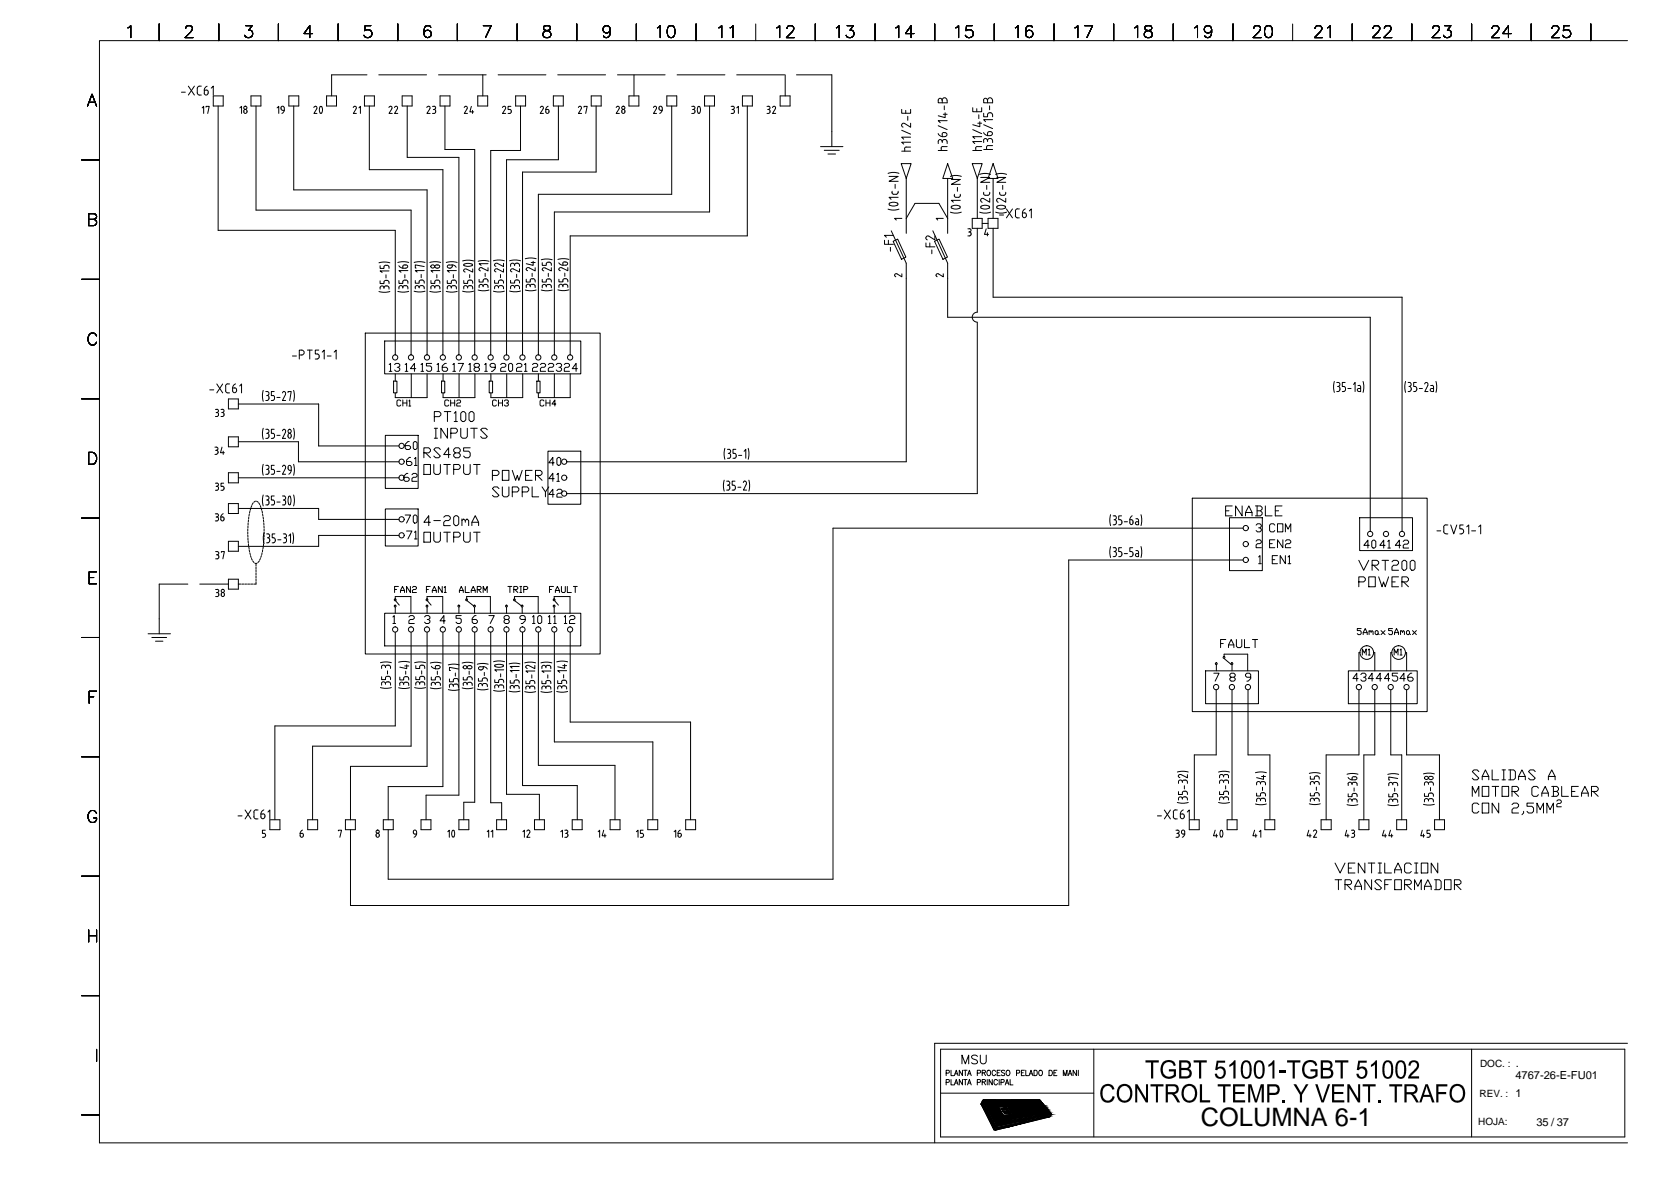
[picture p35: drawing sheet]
<svg xmlns="http://www.w3.org/2000/svg" width="420mm" height="297mm" viewBox="0 0 420 297" stroke-linecap="round" stroke-linejoin="round" font-family="sans-serif">
<defs><g id="words">
<text font-size="6.4" x="301.9" y="283.1">COLUMNA 6-1</text>
<g font-size="2.8">
<text x="381" y="271.2">4767-26-E-FU01</text>
<text x="386.3" y="282.9">35 / 37</text>
</g>
<g font-size="2.5">
<text x="372.1" y="268.2">DOC. : .</text>
<text x="372" y="275.7">REV. : 1</text>
<text x="371.7" y="282.8">HOJA:</text>
</g>
</g></defs>
<g fill="none" stroke="#000" stroke-width=".25">
<path d="M32.2 7l.7-.6v3.1M40 6v4.2M46.7 7.2l.2-.6 .9-.2a.74 .74 0 0 1 .4 1.2l-1.7 1.9h2M55 6v4.2M61.8 6.4h1.6l-.9 1.2a.96 .96 0 0 1 1 1.1 .96 .96 0 0 1-1.2 .8l-.5-.2-.3-.4M70 6v4.2M78.6 8.4h-2.2l1.5-2v3.1M85 6v4.2M92.3 18.8h-8.9v5.3M93.2 6.4h-1.4l-.1 1.3a1.07 1.07 0 0 1 1.6 0 1.07 1.07 0 0 1-.2 1.6 1.07 1.07 0 0 1-1.6-.4M95.2 18.8h12.1M100 6v4.2"/>
<path d="M108.3 6.9a.87 .87 0 0 0-.8-.5 .87 .87 0 0 0-.7 .6 2.1 2.1 0 0 0 .2 2.3 .93 .93 0 0 0 1.4-.4 .93 .93 0 0 0-.7-1.3 .93 .93 0 0 0-1.1 .8M110.3 18.8h11.9M115 6v4.2M121.4 18.8v5.3M121.5 6.4h2l-1.4 3.1M125.3 18.8h12M130 6v4.2M136.8 6.6a.63 .63 0 0 0 .3 1 1.24 1.24 0 0 1 1.4 1.3 1.03 1.03 0 0 1-1.2 .6 1.03 1.03 0 0 1-.8-1.1 1.41 1.41 0 0 1 1.5-.8 .63 .63 0 0 0 .2-1l-.4-.2zM140.2 18.8h12.1M145 6v4.2M153.4 7.5a.94 .94 0 0 1-1.3 .7 .94 .94 0 0 1-.3-1.5 .94 .94 0 0 1 1.5 .2 2.77 2.77 0 0 1-.3 2.4 .84 .84 0 0 1-1.2-.3M155.3 18.8h11.9"/>
<path d="M159.4 18.8v5.3M160 6v4.2M165.3 7l.7-.6v3.1M168.2 6.6a.97 .97 0 0 1 1.4 .4 2.39 2.39 0 0 1-.3 2.3 .94 .94 0 0 1-1.4-.4 2.57 2.57 0 0 1 .3-2.3zM170.3 18.8h12M175 6v4.2M180.7 7l.8-.6v3.1M183.6 7l.7-.6v3.1M185.2 18.8h12.1M190 6v4.2M195.3 7l.7-.6v3.1M197.4 18.8v5.3"/>
<path d="M197.9 7.2l.2-.6 .9-.2a.74 .74 0 0 1 .5 1.2l-1.8 1.9h2M200.3 18.8h8.9v18M205 6v4.2M210.3 7l.7-.6v3.1M213 6.4h1.6l-.9 1.2a.97 .97 0 0 1 1.1 1.1 .97 .97 0 0 1-1.4 .8l-.4-.2-.2-.4M220 6v4.2M225.2 7l.8-.6v3.1M229.8 8.4h-2.1l1.4-2v3.1M235 6v4.2M240.3 7l.7-.6v3.1M244.5 6.4h-1.5l-.1 1.3a1.05 1.05 0 0 1 1.6 0 1.05 1.05 0 0 1-.3 1.6 1.05 1.05 0 0 1-1.5-.4M250 6v4.2"/>
<path d="M255.3 7l.7-.6v3.1M259.6 6.9a.88 .88 0 0 0-1.3-.3 2.34 2.34 0 0 0 0 2.7 .93 .93 0 0 0 1.4-.4 .93 .93 0 0 0-.7-1.3 .93 .93 0 0 0-1.1 .8M265 6v4.2M270.3 7l.7-.6v3.1M272.7 6.4h2l-1.4 3.1M280 6v4.2M285.3 7l.7-.6v3.1M288 6.6a.59 .59 0 0 0-.1 .6 .59 .59 0 0 0 .4 .4 1.24 1.24 0 0 1 1.4 1.3 1.03 1.03 0 0 1-1.2 .6 1.03 1.03 0 0 1-.8-1.1 1.41 1.41 0 0 1 1.5-.8 .63 .63 0 0 0 .3-1l-.5-.2zM295 6v4.2M300.4 7l.7-.6v3.1M304.7 7.5a.94 .94 0 0 1-1.4 .7 .94 .94 0 0 1-.3-1.5 .94 .94 0 0 1 1.5 .2 2.77 2.77 0 0 1-.3 2.4 .89 .89 0 0 1-1.3-.3M310 6v4.2"/>
<path d="M315.2 7.2l.3-.6 .9-.2a.74 .74 0 0 1 .4 1.2l-1.7 1.9h2M318.4 6.6a1.02 1.02 0 0 1 1.4 .4 2.57 2.57 0 0 1-.3 2.3 .94 .94 0 0 1-1.4-.4 2.57 2.57 0 0 1 .3-2.3zM325 6v4.2M330.7 7.2l.2-.6 .3-.2 .9 .2a.66 .66 0 0 1 .1 1l-1.7 1.9h2M333.8 7l.7-.6v3.1M340 6v4.2M345.2 7.2l.3-.6 .3-.2 .9 .2a.66 .66 0 0 1 .1 1l-1.7 1.9h2M348.1 7.2l.3-.6 .8-.2a.74 .74 0 0 1 .5 1.2l-1.8 1.9h2.1M355 6v4.2M360.2 7.2l.3-.6 .9-.2a.74 .74 0 0 1 .4 1.2l-1.7 1.9h2M363.2 6.4h1.6l-.9 1.2a.99 .99 0 0 1 1 1.4 .99 .99 0 0 1-1.7 .3l-.2-.4M370 6v4.2"/>
<path d="M375.1 7.2l.3-.6 .3-.2 .9 .2a.66 .66 0 0 1 .1 1l-1.7 1.9h2M380 8.4h-2.1l1.4-2v3.1M385 6v4.2M390.2 7.2l.3-.6 .3-.2 .9 .2a.66 .66 0 0 1 .1 1l-1.7 1.9h2M394.7 6.4h-1.5l-.1 1.3a1.07 1.07 0 0 1 1.6 0 1.07 1.07 0 0 1-.2 1.6 1.07 1.07 0 0 1-1.6-.4M400 6v4.2M409.2 10.2h-384.2v277h384.2M22 26.7l1.1-3 1.2 3M22.4 25.7h1.5M45.6 23.2h1M47.4 21.6l1.5 2.3M48.9 21.6l-1.5 2.3"/>
<path d="M49.6 22.2l.1 1.4 .2 .2 .7 .1M50.6 21.6l-.7 .1-.3 .5M50.8 27.1l.4-.4v1.8M51.3 23.4a.49 .49 0 0 0 .5 .5 .49 .49 0 0 0 .5-.5M51.8 26.9v-.2h.8l-.4 1.8M51.8 22.7h-.4v.7M51.8 22.6l.4 .2 .1 .3M52.1 21.7l-.5 .4-.3 .6M52.4 23.2v.2M53.1 22.2l.5-.6v2.3M53.6 24.1h2.5v2.5h-2.5zM54.8 26.6v31.3h44.6v31.3"/>
<path d="M60.3 27.1l.4-.4v1.8M61.3 27.9a.47 .47 0 0 1 .6-.3 .47 .47 0 0 1 .2 .7 .47 .47 0 0 1-.6 .1l-.2-.3M61.3 27.9v.2M63.1 24.1h2.5v2.5h-2.5zM64.4 26.6v26.2h39v36.4M69.7 27.1l.4-.4v1.8M70.6 27.3l.2 .3 .7 .1M70.7 27.3a.43 .43 0 0 1 .2-.6 .43 .43 0 0 1 .6 .4 1.15 1.15 0 0 1-.6 1.4M72.6 24.1h2.5v2.5h-2.5zM73.9 26.6v21.1h33.5v41.5M79.3 26.7l.3 .2v.4M79.3 26.7l-.4 .3"/>
<path d="M79.7 27.3l-.8 1.2h.8M80.5 26.8a1.67 1.67 0 0 0 0 1.6M80.9 26.8h-.4M80.9 26.8a1.1 1.1 0 0 1-.3 1.7l-.1-.1M82.1 24.1h2.5v2.5h-2.5zM89.2 26.7l.4 .2-.1 .4M89.2 26.7l-.4 .3M89.6 27.3l-.8 1.2h.8M90.2 27.1l.4-.4v1.8M91.6 24.1h2.5v2.5h-2.5zM92.9 26.6v16h18.5v46.6M98.2 26.7l.3 .2v.4"/>
<path d="M98.2 26.7l-.4 .3M98.5 27.3l-.7 1.2h.8M99.6 26.7l.3 .2v.4M99.6 26.7l-.4 .3M99.9 27.3l-.7 1.2h.8M101.1 24.1h2.5v2.5h-2.5zM102.4 26.6v13h13v49.6M107.7 26.7l-.4 .3M107.7 26.7l.4 .2v.4M108.1 27.3l-.8 1.2h.8M108.7 26.7h.5M108.7 28.5h.5"/>
<path d="M109 27.5h.2M109.1 26.7a.4 .4 0 0 1 .4 .4 .4 .4 0 0 1-.4 .4l.4 .4v.4l-.4 .2M110.6 24.1h2.5v2.5h-2.5zM111.9 26.6v11h7.5v51.6M117.1 26.7l.4 .2-.1 .4M117.1 26.7l-.4 .3M117.5 27.3l-.8 1.2h.8M118.5 26.7l-.4 1.4h1M118.8 27.7v.8M120.1 24.1h2.5v2.5h-2.5zM126.7 26.7l-.4 .3M126.8 26.7l.3 .2v.4"/>
<path d="M127.1 27.3l-.7 1.2h.8M128.2 27.5l.3 .2v.6l-.8 .2M128.5 26.7h-.8v.8h.5M129.7 24.1h2.5v2.5h-2.5zM130.9 26.6v11.2h-7.5v51.4M136.2 26.7l.4 .2v.4M136.2 26.7l-.4 .3M136.6 27.3l-.8 1.2h.8M137.6 27.5a.47 .47 0 0 1 .4 .6 .47 .47 0 0 1-.7 .2l-.1-.8h.5M137.8 26.7l-.4 .3-.2 .5M139.1 24.1h2.5v2.5h-2.5zM140.4 26.6v13.5h-13v49.1"/>
<path d="M145.8 26.7l.4 .2-.1 .4M145.8 26.7l-.4 .3M146.2 27.3l-.8 1.2h.8M146.8 26.9v-.2h.8l-.3 1.8M148.7 24.1h2.5v2.5h-2.5zM149.9 26.6v16.6h-18.5v46M155.3 26.7l.4 .2v.4M155.3 26.7l-.4 .3M155.7 27.3l-.8 1.2h.8M156.3 27.9a.43 .43 0 0 1 .6-.4 .43 .43 0 0 1 .2 .6 .4 .4 0 0 1-.4 .4 .4 .4 0 0 1-.4-.4M156.4 27.9v.2M158.1 24.1h2.5v2.5h-2.5z"/>
<path d="M164.7 26.7l.3 .2v.4M164.7 26.7l-.4 .3M165 27.3l-.7 1.2h.8M165.7 27.3l.2 .3 .6 .1M166.5 27.6l-.2 .6-.4 .3M166.5 27.1a.41 .41 0 0 0-.6-.4 .41 .41 0 0 0-.2 .6M166.5 27.1v.6M167.7 24.1h2.5v2.5h-2.5zM168.9 26.6v22.2h-33.5v40.4M173.9 26.7h.5M173.9 28.5h.5M174.1 27.5h.3"/>
<path d="M174.3 26.7a.4 .4 0 0 1 .4 .4 .4 .4 0 0 1-.4 .4l.4 .4v.4l-.4 .2M175.5 26.8a1.67 1.67 0 0 0 0 1.6M175.9 26.8h-.4M175.9 26.8a1.1 1.1 0 0 1-.3 1.7l-.1-.1M177.2 24.1h2.4v2.5h-2.4zM178.4 26.6v26.7h-39v35.9M183.8 26.7h.5M184.1 27.5h.2M184.2 26.7a.4 .4 0 0 1 .4 .4 .4 .4 0 0 1-.4 .4l.4 .2v.6l-.8 .2M185.2 27.1l.5-.4v1.8M186.7 24.1h2.5v2.5h-2.5zM187.9 26.6v32.7h-44.5v29.9"/>
<path d="M192.9 26.7h.3M193 27.5h.2M193.2 26.7a.4 .4 0 0 1 .4 .4 .4 .4 0 0 1-.4 .4l.4 .2v.6l-.7 .2M194.6 26.7l.4 .2v.4M194.6 26.7l-.4 .3M195 27.3l-.7 1.2h.8M196.2 24.1h2.5v2.5h-2.5zM206.3 36.8h5.6M207.2 37.8h3.8M208.2 38.7h1.9M226.7 31.4l.4 .6M226.7 27.5v1h2.3v-1"/>
<path d="M226.7 38h2.3M226.7 32.7l2.3 1M227.5 37.4v.6M227.7 27.7v.8M227.9 36.9l-.5 .5M227.9 37h1.1M228.2 29.2v1M229 35.7h-2.3l.5 .5M229 34.5h-2.3l.5 .5M229 31v1l-1.7-1-.5 .1-.1 .3M235.9 33.6l.4 .5 .6 .2M235.9 37.8h2.3"/>
<path d="M235.9 31.6l2.3 1M236.7 37.3v.5M236.9 35.6a.49 .49 0 0 0-.5-.5 .49 .49 0 0 0-.5 .5v.5M236.9 25.2v.6M236.9 33.8v.5h.7M237.1 36.8l-.5 .4M237.1 36.8h1.1M237.2 28.7h1M237.4 33.3l-.4 .1-.1 .4M237.4 33.3h.2M237.4 26.6v1M237.6 35.1l.4 .2 .1 .3"/>
<path d="M237.6 33.3a.49 .49 0 0 1 .5 .5 .49 .49 0 0 1-.5 .5M237.6 35.1a.59 .59 0 0 0-.7 .7M237.6 28.3v1.3l-1.7-.5M238.1 25.2a.61 .61 0 0 0-.6-.6 .61 .61 0 0 0-.6 .6 .49 .49 0 0 0-.5-.5 .49 .49 0 0 0-.5 .5v.6h2.3v-.6M238.2 30.3h-2.3l.5 .5M238.2 35.6v.5M244.6 27.1v1h2.2v-1M244.6 37.8h2.2M244.6 32.6l2.2 1M245.3 37.3v.5M245.6 27.3v.8M245.8 36.8l-.5 .4"/>
<path d="M245.8 36.8h1M245.9 31h.9M246.1 28.8v1M246.4 30.6v1.2l-1.8-.5M246.8 35.6h-2.2l.5 .5M246.8 34.3h-2.2l.5 .5M247.3 35.3a.49 .49 0 0 1 .5-.5 .49 .49 0 0 1 .5 .5M247.3 25.2a.49 .49 0 0 1 .5-.5 .49 .49 0 0 1 .5 .5M247.3 33.3l.4 .5 .6 .2M247.3 28.5v.9h1v-.6a.63 .63 0 0 1 .6-.5 .63 .63 0 0 1 .6 .5l.1 .6M247.3 37.6h2.3M247.3 35.3v.5"/>
<path d="M247.3 31.3l2.3 1M248.1 37v.6M248.3 25.2a.61 .61 0 0 1 .6-.6 .61 .61 0 0 1 .6 .6l.1 .6h-2.3v-.6M248.3 35.3a.63 .63 0 0 1 .6-.5 .63 .63 0 0 1 .6 .5l.1 .5M248.3 25.2v.6M248.3 35.3v.3M248.4 33.2a.55 .55 0 0 1 .9 0 .55 .55 0 0 1-.2 .9h-.8zM248.5 36.5l-.4 .5M248.5 36.6h1.1M248.8 26.6v1M249.6 30.1h-2.3l.5 .5M20.5 40.2h4.5"/>
<path d="M22.3 55.1h1.3a.79 .79 0 0 0 .7-.8l-.3-.5-.4-.1h-1.3v3h1.3a.78 .78 0 0 0 .7-.8 .78 .78 0 0 0-.7-.8M223.3 52.6l1.4 .2 1.3-.2M223.3 43.6l1.4-.3 1.3 .3M223.5 44.3h2.3l-2.3 1.3h2.3M223.6 51.2a1.66 1.66 0 0 1 2.2 .1 1.53 1.53 0 0 1-2.3 0zM224.1 58l3.8 8.1v49.9h-85.3M224.3 48.1l.2 .7a1.12 1.12 0 0 0 1.2-.2l.1-.2M224.6 59.2h-2.2l.5 .4M225.1 46.3v1M225.8 49.6h-2.3l.6 .5M225.8 48.1v.3M226.6 41.1h2.5l-1.2 3.7z"/>
<path d="M226.8 54.9h-1.9l.5 .4M227.9 44.8v13.8M227.9 54.9l2.2-3.8h6l2.2 3.8M232.8 59.8l.4 .5M234.6 58l3.7 8.1v13.6h106.2v53.8M235.1 59.3v1l-1.7-1-.5 .2-.1 .3M237.2 54.9h-1.8l.4 .4M238.3 41.1l1.3 3.7h-2.5zM238.3 44.8v13.8M239 53.3l1.3 .3 1.4-.3M239 44.3l1.3-.2 1.4 .2M239.2 51.9a1.7 1.7 0 0 1 2.3 .2 1.57 1.57 0 0 1-2.3 0z"/>
<path d="M239.2 45.1h2.3l-2.3 1.2h2.3M240 48.8v.4M240.7 47.1v1M241.5 50.3h-2.3l.5 .5M241.5 48.8l-.1 .6a1.05 1.05 0 0 1-1.4 0l-.1-.3M243.4 57.5h.4M243.6 58.3h.2M243.8 57.5a.4 .4 0 0 1 .4 .4 .4 .4 0 0 1-.4 .4l.4 .4M244.2 58.7l-.2 .5-.6 .1M244.5 41.1h2.5l-1.3 3.7zM244.5 54.9h2.5v2.5h-2.5zM245.7 57.4v21.1a1.25 1.25 0 0 0-1.2 1.2 1.25 1.25 0 0 0 1.2 1.3"/>
<path d="M245.7 44.8v10.1M246.3 53.3l1.4 .3 1.4-.3M246.3 43.8l1.4-.2 1.4 .2M246.6 44.6h2.3l-2.3 1.2h2.3M246.6 51.9a1.66 1.66 0 0 1 2.2 .2 1.53 1.53 0 0 1-2.2 0zM247 56.1h1.4M247.3 48.6l.2 .4 .9 .1M247.3 49.9a.5 .5 0 0 0-.7 .3 .5 .5 0 0 0 .4 .6M247.3 48.3v.4M248 57.5l-.4 1.4h1M248.1 46.6v1M248.3 58.5v.8"/>
<path d="M248.4 54.9h2.5v2.5h-2.5zM248.8 48.6l-.4 .5M248.9 49.8v1l-1.6-.9M248.9 48.3v.4M249.7 41.1l1.2 3.7h-2.5zM249.7 57.4v17.3h102.8v58.8M249.7 44.8v10.1M250.3 53.3l1.4 .3 1.4-.3M250.3 43.8l1.4-.2 1.4 .2M250.6 51.9a1.66 1.66 0 0 1 2.2 .2 1.53 1.53 0 0 1-2.2 0zM250.6 44.6h2.3l-2.3 1.2h2.3M251.3 54h1"/>
<path d="M251.3 49.9a.5 .5 0 0 0-.7 .3 .5 .5 0 0 0 .4 .6M251.4 48.3l.2 .7 .8 .1M252.1 46.6v1M252.8 48.6l-.4 .5M252.9 49.8v1l-1.5-.9M252.9 48.3v.4M253.1 52.5l1.5 2.3M254.6 52.5l-1.5 2.3M255.3 54.2l.1 .3 .5 .3M255.3 53.1v1.1M255.9 52.5l-.5 .2-.1 .3M255.9 54.8h.4"/>
<path d="M255.9 52.5h.4M257.1 53.5v.7a.49 .49 0 0 0 .5 .5 .49 .49 0 0 0 .4-.5M257.1 53.5h.5M257.5 53.5l.4 .1 .1 .4M257.8 52.5l-.5 .4-.2 .6M258.1 54v.2M258.8 53l.5-.5v2.3M20.5 70.2h4.5M95.3 73.3l1.4 .2 1.3-.2M95.3 66l1.4-.2 1.3 .2M95.6 70.6v.7h.9v-.4M95.6 72.3v.4"/>
<path d="M95.6 72.3a.5 .5 0 0 1 .5-.4 .5 .5 0 0 1 .4 .4 .66 .66 0 0 1 .7-.5 .66 .66 0 0 1 .6 .5M96.5 70.9a.66 .66 0 0 1 .7-.5 .66 .66 0 0 1 .6 .5M96.5 72.3v.2M97 66.6l-.4 .2-.1 .7h-.9v-.7M97.1 69.1v.8M97.1 66.7h.2M97.3 66.6l.5 .4M97.8 68.1h-2.2l.5 .4M97.8 67.1v.4M97.8 70.9v.4M97.8 72.3v.4M100 73.2l1.4 .2 1.4-.2"/>
<path d="M100 66l1.4-.2 1.4 .2M100.3 66.8l.4 .4 .6 .2M101.3 72.2a.5 .5 0 0 0-.5-.4 .5 .5 0 0 0-.5 .4v.4M101.3 72.2a.66 .66 0 0 1 .6-.4 .66 .66 0 0 1 .6 .4M101.3 67v.4M101.3 72.2v.2M101.8 70.4l-.4 .2-.1 .6h-1v-.7M101.8 66.6l-.4 .1-.1 .3M101.8 70.4h.3M101.8 69v.8M101.8 66.6h.3M102 70.4l.5 .4"/>
<path d="M102 66.6l.5 .2v.4l-1.2 .2M102.6 68h-2.3l.5 .4M102.6 70.8v.4M102.6 72.2v.4M104.1 73.2l1.4 .2 1.4-.2M104.1 66l1.4-.2 1.4 .2M105.4 72.2a.5 .5 0 0 0-.5-.4 .5 .5 0 0 0-.5 .4v.4M105.9 71.8a.47 .47 0 0 0-.5 .6M105.9 70.4l-.4 .2-.1 .6h-1v-.7M105.9 71.8h.3M105.9 70.4h.3M105.9 69v.8"/>
<path d="M106.1 71.8l.5 .4M106.1 70.4l.5 .4M106.7 68h-2.3l.5 .4M106.7 67l-2.3-.4v.8h.2M106.7 70.8v.4M106.7 72.2v.4M108.1 73.2l1.3 .2 1.4-.2M108.1 66l1.3-.2 1.4 .2M108.3 72.2a.5 .5 0 0 1 .5-.4 .5 .5 0 0 1 .5 .4M108.4 72.2v.4M109.3 72.2v.2M109.3 72.2a.66 .66 0 0 1 .6-.4 .66 .66 0 0 1 .7 .4"/>
<path d="M109.8 70.4l-.4 .2-.1 .6h-.9v-.7M109.8 66.6l-.4 .2a.55 .55 0 0 0 .5 .6 .55 .55 0 0 0 .6-.6l-.4-.2M109.8 70.4h.3M109.8 66.6h.3M109.8 69v.8M110.1 70.4l.5 .4M110.6 68h-2.2l.4 .4M110.6 70.8v.4M110.6 72.2v.4M112.2 73.2l1.4 .2 1.4-.2M112.2 66l1.4-.2 1.4 .2M113 66.6l-.5 .2a.59 .59 0 0 0 .5 .6 .59 .59 0 0 0 .7-.4"/>
<path d="M113 66.6h.7M113.4 72.2a.5 .5 0 0 0-.4-.4 .5 .5 0 0 0-.5 .4v.4M113.5 72.2a.66 .66 0 0 1 .6-.4 .66 .66 0 0 1 .6 .4M113.5 72.2v.2M113.6 66.6l.7 .1 .4 .5M113.7 66.6v.4M114 70.4l-.5 .2v.6h-1v-.7M114 69v.8M114 70.4h.2M114.2 70.4l.5 .4M114.8 68h-2.3l.5 .4M114.8 70.8v.4"/>
<path d="M114.8 72.2v.4M116.3 73.2l1.4 .2 1.4-.2M116.3 65.6l1.4-.2 1.4 .2M116.6 72.2a.5 .5 0 0 1 .5-.4 .5 .5 0 0 1 .4 .4M116.6 72.2v.4M116.7 66.4l1.2-.2 .9 .4a1.92 1.92 0 0 1-2.2 0zM117.3 67.6a.42 .42 0 0 0-.6 .2 .42 .42 0 0 0 .3 .6M118.1 71.8a.48 .48 0 0 0-.5 .6M118.1 70.4l-.4 .2-.1 .6h-1v-.7M118.1 71.8h.2M118.1 70.4h.2M118.1 69v.8"/>
<path d="M118.3 71.8l.5 .4M118.3 70.4l.5 .4M118.9 67.6v.8l-1.5-.7M118.9 70.8v.4M118.9 72.2v.4M120.2 72.9l1.4 .2 1.4-.2M120.2 65.7l1.4-.2 1.4 .2M120.4 67.7l.4 .4M120.5 70.2v.7h1v-.4M120.5 71.9v.4M120.5 71.9a.5 .5 0 0 1 .5-.4 .5 .5 0 0 1 .4 .4M121.2 67.3h-.5l-.2 .3"/>
<path d="M121.5 71.9v.2M122 71.5l-.5 .4M122 70.1l-.5 .4M122 71.5h.4l.3 .4M122 70.1h.4l.3 .4M122 68.7v.8M122.7 67.3v.8l-1.5-.7M122.7 66.3h-2.2l.5 .4M122.7 70.5v.4M122.7 71.9v.4M124.1 73.2l1.3 .2 1.4-.2M124.1 65.5l1.3-.2 1.4 .2"/>
<path d="M124.3 66.5l.4 .4M124.4 70.5v.7h.9v-.4a.66 .66 0 0 1 .6-.4 .66 .66 0 0 1 .7 .4M125.1 67.6a.43 .43 0 0 0-.6 .1 .43 .43 0 0 0 .2 .6M125.1 66.2h-.5l-.2 .3M125.3 72.2v.2M125.3 72.2a.5 .5 0 0 0-.5-.4 .5 .5 0 0 0-.4 .4v.4M125.3 72.2a.66 .66 0 0 1 .6-.4 .66 .66 0 0 1 .7 .4M125.8 69v.8M126.6 67.6v.8l-1.5-.8M126.6 66.2v.8l-1.5-.8M126.6 70.8v.4M126.6 72.2v.4"/>
<path d="M128.1 73.1l1.4 .2 1.4-.2M128.1 65.5l1.4-.2 1.4 .2M128.4 72.1a.5 .5 0 0 1 .5-.4 .5 .5 0 0 1 .5 .4M128.4 70.5v.6h1v-.3M128.4 72.2v.4M129.1 67.6a.43 .43 0 0 0-.6 .1 .43 .43 0 0 0 .2 .6M129.4 66.5a.5 .5 0 0 0-.5-.4 .5 .5 0 0 0-.5 .4v.4M129.4 72.2v.2M129.9 71.7l-.5 .4M129.9 70.3l-.5 .4M129.9 66.1a.48 .48 0 0 0-.5 .7M129.9 70.4a.48 .48 0 0 1 .7 .3"/>
<path d="M129.9 66.1l.4 .1 .3 .3M129.9 71.8h.2M129.9 68.9v.8M130.1 71.7l.5 .4M130.6 67.5v.8l-1.5-.7M130.6 66.6v.3M130.6 70.8v.3M130.6 72.2v.4M132.1 72.9l1.3 .2 1.4-.2M132.1 65l1.3-.2 1.4 .2M132.3 67.6l.4 .4M132.3 70.2v.7h1v-.4"/>
<path d="M133.3 71.9v.2M133.5 66h1.1M133.8 71.4l-.5 .4a.5 .5 0 0 0-.5-.4 .5 .5 0 0 0-.5 .4v.5M133.8 70l-.5 .4M133.8 71.5h.3M133.8 70.1h.3M133.8 68.7v.8M134 71.4l.5 .4M134 70l.5 .4M134.1 65.7v1l-1.8-.4M134.6 67.3v.8l-1.7-.9-.5 .2-.1 .2M134.6 70.5v.4"/>
<path d="M134.6 71.9v.4M136.1 72.9l1.4 .2 1.3-.2M136.1 65.3l1.4-.2 1.3 .2M136.3 70.2v.7h1.1v-.4M136.3 66v.7h1.1v-.4a.66 .66 0 0 1 .6-.4 .66 .66 0 0 1 .6 .4v.4M136.3 71.9v.4M136.3 71.9a.5 .5 0 0 1 .5-.4 .5 .5 0 0 1 .5 .4M137.1 67.3a.42 .42 0 0 0-.7 .2 .42 .42 0 0 0 .3 .6M137.4 70.5a.7 .7 0 0 1 1.2 0M137.4 71.9v.2M137.8 71.5l-.4 .4M137.9 71.5h.2"/>
<path d="M137.9 68.7v.8M138.1 71.5l.5 .4M138.6 67.3v.8l-1.5-.7M138.6 70.5v.4M138.6 71.9v.4M140.3 72.8l1.4 .2 1.3-.2M140.3 65.2l1.4-.2 1.3 .2M140.5 67.6l.4 .4M140.5 66l.4 .5 .6 .1M140.5 72.2v-.4a.5 .5 0 0 1 .5-.4 .5 .5 0 0 1 .5 .4 .66 .66 0 0 1 .6-.4 .66 .66 0 0 1 .6 .4l.1 .4M140.5 70.2v.6h1v-.3M141.3 67.3h-.5l-.3 .3"/>
<path d="M141.5 70.4a.66 .66 0 0 1 .6-.4 .66 .66 0 0 1 .6 .4l.1 .4M141.5 66.2a.6 .6 0 0 1 .7-.3 .6 .6 0 0 1 .5 .5l-1.2 .2v-.3M141.5 71.9v.2M142 68.6v.8M142.8 67.2v.8l-1.5-.7M222.4 60.4v1h2.2M223.4 60.4v1M223.9 62.2v.9M224.6 60.6l1.1-.5 2.1 4.5-1.1 .6zM225.6 68.8a.4 .4 0 0 0-.6 .2 .4 .4 0 0 0 .2 .6M226.8 68.8v.8l-1.2-.8M232.8 61.1v.9h2.3"/>
<path d="M233.8 61.1v.9M234.3 62.8v1M235 60.6l1.1-.5 2.1 4.5-1.1 .6zM237.2 68.8v.8l-1.2-.8a.4 .4 0 0 0-.6 .2 .4 .4 0 0 0 .3 .6M24.3 84.4a1.11 1.11 0 0 0-1.3-.7 1.11 1.11 0 0 0-.9 1.2 1.42 1.42 0 0 0 1.5 1.8l.7-.7M52.7 98h1M54.5 96.5l1.5 2.2M56 96.5l-1.5 2.2M56.7 98.2l.1 .3 .5 .2M56.8 97v1.2M57.3 96.4l-.5 .3-.1 .3M57.3 98.7h.4"/>
<path d="M57.3 96.5h.4M58.5 98.2a.49 .49 0 0 0 .5 .5 .49 .49 0 0 0 .5-.5M59 97.5l.3 .1 .2 .4M59 97.5h-.5v.7M59.2 96.5l-.5 .4-.2 .6M59.5 98v.2M60.3 97l.4-.5v2.2M66.2 98.1l-.2 1.4 .2 1.3M66.8 98.4h.4a.5 .5 0 0 1 .4 .5 .5 .5 0 0 1-.4 .5M67 99.4h.3M67.2 99.4a.66 .66 0 0 1 .4 .6 .66 .66 0 0 1-.4 .6M68.9 98.4h-.7v1h.4a.66 .66 0 0 1 .4 .6 .66 .66 0 0 1-.4 .6"/>
<path d="M69.6 99.9h.8M71 98.7a.43 .43 0 0 1 .7-.2 .43 .43 0 0 1 .1 .6l-.8 1.5h.8M72.4 98.7v-.3h.8l-.4 2.2M73.5 89.5h1M73.8 98.1l.2 1.4-.2 1.3M75.3 89.2h.6a.61 .61 0 0 0 .6-.6 .61 .61 0 0 0-.6-.6h-.6v2.2M77.3 88h1.2M77.9 88v2.2M80.2 88h-.9v1h.5a.63 .63 0 0 1 .5 .6 .63 .63 0 0 1-.5 .6h-.5M81 88.5l.5-.5v2.2M82.3 89.5h1M84 88.5l.5-.5v2.2"/>
<path d="M91.8 83.7h59.1v80.7h-59.1zM96.7 85.7h49.3v8.3h-49.3zM97.9 91.6l.3-.3v2M97.9 93.3h.6M99 95.8h.8v2.9h-.8zM99.2 91.6l.4-.3h.6l.3 .3v.4l-.3 .3h-.3M99.4 94v1.8M100.2 92.3l.3 .3v.4l-.3 .3h-.6l-.4-.3M101.9 91.6l.3-.3v2M101.9 93.3h.7M103.4 94v5.9M104.5 92.6h-1.3l1-1.3v2"/>
<path d="M105.9 91.6l.3-.3v2M105.9 93.3h.6M107.4 94v5.9h-8v-1.2M108.5 91.3h-1.3v.7h1l.3 .3v.7l-.3 .3h-.6l-.4-.3M109.9 91.6l.3-.3v2M109.9 93.3h.6M111 95.8h.8v2.9h-.8zM111.4 94v1.8M112.2 91.3h-.3l-.7 .7v1l.3 .3h.7l.4-.3v-.4l-.4-.3h-1M113.9 91.6l.3-.3v2M113.9 93.3h.6M115.2 91.3h1.3l-.9 2"/>
<path d="M115.4 94v5.9M117.9 91.6l.3-.3v2M117.9 93.3h.6M119.4 94v5.9h-8v-1.2M119.5 92.3l-.3-.3v-.4l.3-.3h.7l.4 .3v.4l-.4 .3h-.7l-.3 .3v.4l.3 .3h.7l.4-.3v-.4l-.4-.3M121.9 91.6l.3-.3v2M121.9 93.3h.6M123 95.8h.9v2.9h-.9zM123.4 94v1.8M124.5 92.3h-.9l-.4-.3v-.4l.4-.3h.6l.3 .3v1l-.6 .7h-.3M125.9 91.6l.3-.3h.7l.3 .3v.4l-.3 .3h-.7l-.3 .3v.7h1.3M127.4 94v5.9"/>
<path d="M127.9 91.6l.3-.3h.4l.3 .3v1.4l-.3 .3h-.4l-.3-.3zM129.9 91.6l.3-.3h.7l.3 .3v.4l-.3 .3h-.7l-.3 .3v.7h1.3M131.4 94v5.9h-8v-1.2M131.9 91.6l.3-.3v2M131.9 93.3h.6M133.9 91.6l.3-.3h.7l.3 .3v.4l-.3 .3h-.7l-.3 .3v.7h1.3M135 95.8h.8v2.9h-.8zM135.4 94v1.8M135.9 91.6l.3-.3h.6l.4 .3v.4l-.4 .3h-.6l-.3 .3v.7h1.3M137.9 91.6l.3-.3h.7l.3 .3v.4l-.3 .3h-.7l-.3 .3v.7h1.3M139.4 94v5.9M139.9 91.6l.3-.3h.7l.3 .3v.4l-.3 .3h-.4"/>
<path d="M140.9 92.3l.3 .3v.4l-.3 .3h-.7l-.3-.3M141.9 91.6l.3-.3h.7l.3 .3v.4l-.3 .3h-.7l-.3 .3v.7h1.3M143.4 94v5.9h-8v-1.2M145.2 92.6h-1.3l1-1.3v2M245.7 81v43.1h-103.1M335.5 95.9l-.2 1.3 .2 1.4M336.1 98.4h.4M336.1 96.1h.4M336.3 97.1h.2M336.5 96.1a.5 .5 0 0 1 .4 .5 .5 .5 0 0 1-.4 .5M336.5 97.1a.66 .66 0 0 1 .4 .6 .66 .66 0 0 1-.4 .7M338.2 96.1h-.7v1h.4a.66 .66 0 0 1 .4 .6 .66 .66 0 0 1-.4 .7h-.4"/>
<path d="M338.9 97.6h.8M340.3 96.6l.4-.5v2.3M341.4 96.9h.4M341.6 97.6l-.3 .4 .3 .4M341.6 97.6h.5M341.8 96.8l.3 .5M342.1 97.3v1.1h-.5M342.7 95.9l.2 1.3-.2 1.4M353.4 95.9l-.2 1.3 .2 1.4M354.1 98.4h.3M354.1 96.1h.3M354.3 97.1h.1"/>
<path d="M354.4 96.1a.5 .5 0 0 1 .4 .5 .5 .5 0 0 1-.4 .5M354.4 97.1l.4 .5a.56 .56 0 0 1-.4 .8M355.5 98.4h.3M355.8 97.1l.4 .5M356.1 96.1h-.6v1h.3M356.2 97.9l-.4 .5M356.3 97.6v.3M356.9 97.6h.8M358.6 96.1l-.4 .4M358.7 96.1l.2 .1 .1 .5-.7 1.7h.8M359.7 96.9h.4M360.1 96.8l.4 .5"/>
<path d="M360.5 97.3v1.1h-.6l-.2-.2 .1-.5 .7-.1M361.1 95.9l.2 1.3-.2 1.4M20.5 100.2h4.5M22.3 113.7h1a1.6 1.6 0 0 1 1 1.5 1.6 1.6 0 0 1-1 1.5h-1zM54 112.4h.4M54 114.2h.4M54.2 102.9h.4M54.2 113.2h.2M54.3 103.7h.3M54.4 112.4a.4 .4 0 0 1 .4 .4 .4 .4 0 0 1-.4 .4h.2l.2 .3M54.5 102.8a.4 .4 0 0 1 .4 .4 .4 .4 0 0 1-.4 .4l.4 .4M54.8 113.7l-.4 .4"/>
<path d="M54.8 113.6v.2M54.9 104.1l-.2 .5-.5 .1M55.6 102.9h.4M55.7 103.7h.3M55.8 112.4l-.4 1.4h1M55.9 102.8a.4 .4 0 0 1 .4 .4 .4 .4 0 0 1-.4 .4l.4 .4M56.1 113.4v.8M56.3 104.1l-.2 .5-.5 .1M57.4 100.3h2.5v2.5h-2.5zM57.4 109.8h2.5v2.5h-2.5zM57.4 118.8h2.5v2.5h-2.5zM59.9 101.5h20.2v10.6h20.3"/>
<path d="M59.9 111h15.1v5h25.4M66.2 107.6l-.2 1.4 .2 1.4M66.2 116.7l-.2 1.4 .2 1.3M66.8 107.9h.4a.5 .5 0 0 1 .4 .5 .5 .5 0 0 1-.4 .5M66.8 116.9h.4a.5 .5 0 0 1 .4 .5 .5 .5 0 0 1-.4 .5M66.8 100.6h.5M66.8 110.2h.5M67 108.9h.3M67 118h.3M67.2 108.9a.66 .66 0 0 1 .4 .6 .66 .66 0 0 1-.4 .6M67.2 118l.4 .4M67.6 118.7l-.2 .4-.6 .1"/>
<path d="M67.6 118.5v.2M68.2 100.6h.5M68.2 110.2h.5M68.9 107.9h-.7v1h.4a.66 .66 0 0 1 .4 .6 .66 .66 0 0 1-.4 .6M68.9 116.9h-.7v1.1h.6l.2 .4M69 118.7l-.2 .4-.6 .1M69 118.5v.2M69.6 109.4h.8M69.6 118.5h.8M71 108.3a.43 .43 0 0 1 .6-.4 .43 .43 0 0 1 .2 .7l-.8 1.6h.8M71 117.3a.43 .43 0 0 1 .7-.3 .43 .43 0 0 1 .1 .7l-.8 1.5h.8M72.4 117.4l.4-.5 .4 .5a1.55 1.55 0 0 1-.6 1.8"/>
<path d="M72.4 117.7l.4 .5M72.5 117.4v.3M72.6 109a.55 .55 0 0 1 .6 .5 .55 .55 0 0 1-.6 .6l-.2-.4zM72.8 118.2h.4M73.8 107.6l.2 1.4-.2 1.4M73.8 116.7l.2 1.4-.2 1.3M96.9 109.4h8.2v13.3h-8.2zM100.8 100.8l-.3-.3h-.4l-.3 .3v1l.3 .2h.4l.3-.2M101.3 101.3h1M101.3 100.5v1.5M102.3 100.5v1.5M102.6 119h-.4l-.7 .6v1l.4 .4h.7l.3-.4v-.3l-.3-.4h-1.1"/>
<path d="M102.8 100.8l.2-.3v1.5M102.8 102h.5M102.9 111h-.3l-.7 .6v1l.3 .4h.7l.3-.4v-.3l-.3-.3h-1M103.2 114.9h-.3l-.7 .7v1l.4 .4h.6l.4-.4v-.3l-.4-.3h-1M103.6 119.3l.3-.3h.6l.4 .3v.3l-.4 .3h-.6l-.3 .4v.7h1.3M104.2 115.3l.3-.4v2.1M104.2 111h.3l.4 .3v1.3l-.4 .4h-.3l-.3-.4v-1.3zM104.2 117h.7M106.6 113.8h1.2l.4-.4v-.4l-.4-.5h-1.2v2.5M106.6 116.7h1.6v2.5h-1.6zM107 113.8l1.2 1.2M109.1 116.7v2.1l.4 .4h.8l.4-.4v-2.1"/>
<path d="M109.2 104.7h1.2l.5-.4v-.4l-.5-.5h-1.2v2.5M109.2 107.6h.8M109.2 110.1h.8M109.6 107.6v2.5M110.7 113l-.4-.5h-.8l-.4 .5 1.6 1.6-.4 .4h-.8l-.4-.4M111.6 116.7h1.6M111.7 103.4h1.7M112.4 116.7v2.5M112.5 107.6v2.5l-1.6-2.5v2.5M112.5 103.4v2.5M112.8 100.8l-.2-.3h-.5l-.3 .3v1l.3 .2h.5l.2-.2M113.2 114.2h-1.6l1.2-1.7v2.5"/>
<path d="M113.3 101.3h1M113.3 100.5v1.5M113.4 108.9h1.2l.4-.5v-.4l-.4-.4h-1.2v2.5M114.1 118h1.2l.4-.5v-.3l-.4-.5h-1.2v2.5M114.2 103.9l.4-.5v2.5M114.2 105.9h.8M114.3 100.5v1.5M114.5 113.8l-.4-.4v-.4l.4-.5h.8l.4 .5v.4l-.4 .4h-.8l-.4 .4v.4l.4 .4h.8l.4-.4v-.4l-.4-.4M114.8 100.8l.3-.3h.5l.2 .3-.2 .5h-.5l-.3 .2v.5h1M115.9 103.9l.4-.5h.4l.4 .5v1.6l-.4 .4h-.4l-.4-.4zM115.9 107.6v2.1l.4 .4h.8l.4-.4v-2.1M116.6 116.7v2.1l.4 .4h.8l.4-.4v-2.1"/>
<path d="M118.2 112.5h-1.6v.9h1.2l.4 .4v.8l-.4 .4h-.8l-.4-.4M118.3 103.4h.5l.4 .5v1.6l-.4 .4h-.5l-.4-.4v-1.6zM118.3 107.6h1.7M119.1 116.7h1.6M119.2 107.6v2.5M119.9 116.7v2.5M122.5 108l-.4-.4h-.8l-.5 .4 1.7 1.7-.4 .4h-.8l-.5-.4M123.8 119.5h1.2l.5-.4v-.5l-.5-.4h-1.2v2.5M124.8 100.8l-.2-.3h-.5l-.2 .3v1l.2 .2h.5l.2-.2M125.3 101.3h1.1M125.3 100.5v1.5M126.3 118.2h1.7v2.5h-1.7z"/>
<path d="M126.4 100.5v1.5M126.8 100.8l.3-.3h.5l.2 .3v.2l-.5 .3M127.6 101.3l.2 .2-.2 .5h-.5l-.3-.2M128.8 118.2l.9 2.5 .4-1.2 .4 1.2 .8-2.5M132.2 119.5h.8M133.8 118.2h-1.6v2.5h1.6M134.6 119.5h1.3l.4-.4v-.5l-.4-.4h-1.3v2.5M135.1 119.5l1.2 1.2M136.8 100.8l-.2-.3h-.6l-.2 .3v1l.2 .2h.6l.2-.2M137.3 100.5v1.5M137.3 101.3h1M137.8 113.4h8.2v13.3h-8.2z"/>
<path d="M138.3 100.5v1.5M139.3 116.3h-1.3l1-1.4v2M139.8 101.5h-1l.7-1v1.5M140 119.3l.4-.4v2.1M140 115.3l.4-.4h.3l.3 .4v1.3l-.3 .3h-.3l-.4-.3zM182.3 112.7l-.2 1.3 .2 1.4M182.9 112.9h.4a.5 .5 0 0 1 .4 .5 .5 .5 0 0 1-.4 .5M183.1 113.9h.2M183.3 113.9l.4 .5M183.7 114.7l-.2 .4-.6 .1M183.7 114.4v.3M184.3 115.2h.4"/>
<path d="M184.7 113.9l.4 .5M185 112.9h-.7v1h.4M185.1 114.7l-.4 .5M185.1 114.4v.3M185.7 114.4h.8M187.1 113.4l.4-.5v2.3M188.1 112.7l.2 1.3-.2 1.4M20.5 130.2h4.5M54.1 129.1h.4a.4 .4 0 0 1 .4 .4 .4 .4 0 0 1-.4 .4l.4 .2v.6l-.8 .2M54.2 121.4h.4M54.2 138.6h.4a.4 .4 0 0 1 .4 .4 .4 .4 0 0 1-.4 .4M54.3 122.2h.3"/>
<path d="M54.3 129.9h.3M54.4 139.4h.2M54.5 121.4a.4 .4 0 0 1 .4 .4 .4 .4 0 0 1-.4 .4M54.5 122.2l.4 .4M54.6 139.4l.4 .4M54.9 122.6l-.2 .5-.5 .1M55 139.8l-.2 .6h-.6M55.7 138.8v-.2h.7l-.4 1.8M55.9 129.9a.47 .47 0 0 1 .4 .6 .47 .47 0 0 1-.7 .2l-.1-.8h.5M56.1 129.1l-.4 .3-.2 .5M56.2 121.4h-.6v.8h.5l.2 .4M56.3 122.6l-.2 .5-.5 .1"/>
<path d="M57.4 126.5h2.5v2.5h-2.5zM57.4 136h2.5v2.5h-2.5zM59.9 127.8h20.2v2.7h20.3M59.9 120.1h40.5M62.3 133.7v.5M62.3 132.9v.5M62.3 134.4v.5M62.3 132.2v.5M62.3 135.2l.1 .5M62.4 131.4v.5M62.4 135.9v.5M62.5 136.7v.5"/>
<path d="M62.5 130.7l-.1 .5M62.6 129.9l-.1 .5M62.6 137.4v.5M62.6 138.1l.2 .6M62.7 129.2l-.1 .5M62.8 138.9l.1 .5M62.9 128.5l-.2 .5M63 139.6l.1 .5M63.1 127.7l-.2 .5M63.3 127.1l-.2 .4M63.7 126.4l-.3 .4M64.2 126l-.4 .2"/>
<path d="M64.5 126l.4 .2M65.1 126.4l.2 .4M65.4 127.1l.2 .4M65.7 127.7l.1 .5M65.7 139.6l-.1 .5M65.9 128.5l.1 .5M65.9 138.9l-.1 .5M66 129.2l.1 .5M66.1 138.1l-.1 .6M66.2 129.9v.5M66.2 124.4l-.2 1.4 .2 1.3M66.2 137.4l-.1 .5"/>
<path d="M66.2 130.7l.1 .5M66.3 136.7l-.1 .5M66.3 135.9v.5M66.3 131.4l.1 .5M66.4 135.2v.5M66.4 132.2v.5M66.4 133.9l-.2 1.3 .2 1.4M66.4 133.7v.5M66.4 132.9v.5M66.4 134.4v.5M66.8 124.6h.4a.5 .5 0 0 1 .4 .5 .5 .5 0 0 1-.4 .5M67 125.7a.63 .63 0 0 1 .6 .5 .63 .63 0 0 1-.4 .7h-.4"/>
<path d="M67 134.2h.4M67 136.4h.4M67.3 135.1h.1M67.4 134.2a.5 .5 0 0 1 .4 .5 .5 .5 0 0 1-.4 .4l.4 .5a.56 .56 0 0 1-.4 .8M68.4 136.4h.4M68.8 135.1l.4 .5M68.9 124.6h-.7v1.1h.4a.66 .66 0 0 1 .4 .6 .66 .66 0 0 1-.4 .6h-.4M69.1 134.2h-.7v.9h.4M69.2 135.9l-.4 .5M69.2 135.7v.2M69.6 126.2h.8M69.8 135.7h.8"/>
<path d="M71 124.6h.4M71 126.9h.4M71.2 134.2h.4a.5 .5 0 0 1 .4 .5 .5 .5 0 0 1-.4 .4M71.2 125.7h.2M71.2 136.4h.5M71.4 124.6a.5 .5 0 0 1 .4 .5 .5 .5 0 0 1-.4 .5M71.4 125.7a.66 .66 0 0 1 .4 .6 .66 .66 0 0 1-.4 .6M71.4 135.1h.3M71.6 135.1a.66 .66 0 0 1 .4 .7 .66 .66 0 0 1-.4 .6M72.6 124.8l.2-.2a1.92 1.92 0 0 1 0 2.3l-.2-.1-.2-.8zM72.6 134.7l.5-.5v2.2M73.6 133.9l.2 1.3-.2 1.4"/>
<path d="M73.8 124.4l.2 1.4-.2 1.3M96.9 127.9h8.2v9.3h-8.2zM100.4 134.5h-20.3v2.8h-20.2M101.9 129.4h1.3l-1 2.1M102.2 133.4h1.4l-1 2M104.2 133.8l.3-.4v2M104.2 129.4h.3l.4 .4v1.3l-.4 .4h-.3l-.3-.4v-1.3zM104.2 135.4h.7M106.6 133.7h1.6v2.5h-1.6zM108.2 131.2h-1.6l1.2-1.6v2.5M109.1 133.7v2.1l.4 .4h.8l.4-.4v-2.1M109.1 130.8h1.6"/>
<path d="M111.6 130l.4-.4h.8l.4 .4v.4l-.4 .4h-.8l-.4 .4v.9h1.6M111.6 133.7h1.6M112.4 133.7v2.5M114.1 130l.4-.4h.4l.4 .4v1.7l-.4 .4h-.4l-.4-.4zM114.1 135h1.2l.4-.4v-.4l-.4-.5h-1.2v2.5M116.1 130.8l.5-.4 .4 .4v.4M116.1 130.4v1.7M116.6 133.7v2.1l.4 .4h.8l.4-.4v-2.1M117 130.8l.4-.4 .4 .4v1.3M118.6 132.1v-.9l.9-1.6 .8 1.6v.9M118.6 131.2h1.7M119.1 133.7h1.6"/>
<path d="M119.9 133.7v2.5M125.5 122.8l-.5-.4h-.8l-.4 .4 1.7 1.7-.5 .4h-.8l-.4-.4M126.3 122.4v2.1l.4 .4h.8l.5-.4v-2.1M128.8 123.6h1.3l.4-.4v-.4l-.4-.4h-1.3v2.5M131.3 123.6h1.3l.4-.4v-.4l-.4-.4h-1.3v2.5M133.8 122.4v2.5h1.7M136.3 122.4l.8 1.2v1.3M138 122.4l-.9 1.2M139.3 124.3h-1.3l1-1.3v1.9M139.3 120.3h-1.3l1-1.4v2.1M140 123.3l.4-.3h.6l.3 .3v.3l-.3 .4h-.6l-.4 .3v.6h1.3M140 121h.7"/>
<path d="M182.1 120.7l-.2 1.3 .2 1.4M182.7 120.9h.4a.5 .5 0 0 1 .4 .5 .5 .5 0 0 1-.4 .5M182.9 121.9a.63 .63 0 0 1 .6 .6 .63 .63 0 0 1-.4 .7h-.4M184.8 120.9h-.7v1h.4a.66 .66 0 0 1 .4 .6 .66 .66 0 0 1-.4 .7h-.4M185.5 122.4h.8M187.3 120.9l.3 .3v.5M187.3 120.9l-.4 .4M187.6 121.7l-.7 1.5h.8M188.3 120.7l.2 1.3-.2 1.4M279.2 129.3l-.2 1.4 .2 1.4M279.2 137.3l-.2 1.4 .2 1.4M279.9 129.6h.4a.5 .5 0 0 1 .4 .5 .5 .5 0 0 1-.4 .5"/>
<path d="M279.9 137.6h.4M279.9 131.9h.4M280.1 130.6a.63 .63 0 0 1 .6 .5 .63 .63 0 0 1-.4 .7M280.1 138.6a.63 .63 0 0 1 .6 .5 .63 .63 0 0 1-.4 .7l-.4 .1M280.3 137.6a.5 .5 0 0 1 .4 .5 .5 .5 0 0 1-.4 .5M281.3 131.9h.4M281.3 139.9h.4M281.7 130.6a.66 .66 0 0 1 .4 .6 .66 .66 0 0 1-.4 .6M281.7 138.6a.66 .66 0 0 1 .4 .6 .66 .66 0 0 1-.4 .6M282 129.6h-.7v1h.4M282 137.6h-.7v1h.4M282.7 131.1h.8"/>
<path d="M282.7 139.1h.8M284.1 130.6h.4a.59 .59 0 0 1 .4 .7 .59 .59 0 0 1-.6 .5zM284.7 129.6l-.4 .4-.2 .6M284.8 137.6h-.7v1h.4a.66 .66 0 0 1 .4 .6 .66 .66 0 0 1-.4 .6l-.4 .1M285.6 130.4h.5l.2 .4v1.1h-.5M285.6 138.4h.5l.2 .4v1.1l-.7-.1-.1-.3 .1-.3 .7-.1M286.3 131.1l-.8 .2v.4l.3 .1M286.9 129.3l.2 1.4-.2 1.4M286.9 137.3l.2 1.4-.2 1.4M299.8 125.2h59v53.6h-59zM308.2 128.4h.8M309.1 130.1h8.3v13.3h-8.3z"/>
<path d="M309.8 127.1h-1.6v2.5h1.6M312.3 127.1v2.5l-1.6-2.5v2.5M312.6 132.7h-103.1v88.3h-111.9v-12.5M313.2 129.6v-.8l.8-1.7 .8 1.7v.8M313.2 128.8h1.6M315.7 127.1h1.2l.5 .4v.4l-.5 .5M315.8 136l.4-.3h.6l.3 .3v.3l-.3 .3h-.6l-.4 .4v.6h1.3M315.8 132l.4-.4h.6l.3 .4v.3l-.3 .3h-.3M316.1 128.4h.8l.5 .4v.4l-.5 .4h-1.2M316.1 127.1v2.5M316.5 140l.3-.4v2.1M316.8 132.6l.3 .4v.3l-.3 .4h-.6l-.4-.4"/>
<path d="M318.2 127.1v2.5h1.7M319.2 136.6h.7M320.5 135.7h-1.3v1.9h1.3M320.5 132l-.3-.4h-.6l-.4 .4v1.3l.4 .4h.6l.3-.4M320.7 128.4h.8M321.2 139.6h-1.3v2.1h1.3M321.2 131.6h1.4v2.1h-1.4zM322.4 127.1h-1.7v2.5h1.7M322.6 135.7v1.9l-1.4-1.9v1.9M323.2 139.6v2.1l-1.3-2.1v2.1M323.2 136l.3-.3h.7l.4 .3v.3l-.4 .3h-.7l-.3 .4v.6h1.4M323.2 133.7v-2.1l.7 1.4 .7-1.4v2.1"/>
<path d="M323.9 140l.3-.4v2.1M341.9 130.1h13.3v8.3h-13.3zM344.3 137h-1.4l1-1.3v2M344.9 136.1l.4-.4h.3l.3 .4v1.3l-.3 .3h-.3l-.4-.3zM348.3 137h-1.4l1-1.3v2M348.9 136.1l.4-.4v2M348.9 137.7h.7M352.2 137h-1.4l1.1-1.3v2M352.8 136.1l.4-.4h.7l.3 .4v.3l-.3 .4h-.7l-.4 .2v.7h1.4M361.3 133.4h1M363.6 131.9l-.3 .1a1.88 1.88 0 0 0 0 2l.8 .2M363.6 131.9h.5"/>
<path d="M364.8 131.9l.7 2.3 .8-2.3M367.1 134.2h.4M367.5 132.9l.4 .2 .1 .3M367.9 131.9h-.8v1h.4M368 133.6l-.1 .3-.4 .2M368 133.4v.3M368.8 132.4l.5-.5v2.3M370 133.4h1M371.8 132.4l.5-.5v2.3M22.4 145.1h1.2M24.3 143.7h-1.9v3h1.9M37.2 159.3h5.7"/>
<path d="M47.2 146.8h-7.2v12.5M50.2 146.8h7.2M54.2 148.1h.4M54.4 148.9h.2M54.6 148.1a.4 .4 0 0 1 .4 .4 .4 .4 0 0 1-.4 .4M54.6 148.9l.4 .2v.6l-.8 .2M55.8 149a.46 .46 0 0 1 .6 .5 .46 .46 0 0 1-.7 .2l-.1-.4zM57.4 145.6h2.5v2.5h-2.5zM59.9 146.8h.6M60.8 146.8h.5M61.5 146.8h.5M62.3 146.8h.5"/>
<path d="M63 146.8h.5M63.2 140.3l.2 .5M63.6 141l.3 .4M64.1 141.5l.3 .1M64.4 141.6v.6M64.4 142.5v.5M64.4 143.2v.5M64.4 143.9v.6M64.4 144.7v.5M64.4 145.5v.4M64.4 146.2v.6h-.6M64.6 141.5l-.2 .1"/>
<path d="M65.2 141l-.4 .4M65.5 140.3l-.2 .5M96.7 154.1h49.3v8.2h-49.3zM98.8 155l.3-.3v2M98.8 156.7h.7M99.2 148.1h.5M99.4 150.5v-.6h3.9v4.2M99.4 152.6v1.5M99.4 158.9v23.5h-30.3v23.6M99.5 151l.9 1.1M100.2 147.4h-1v1.5M100.7 148.9v-.5l.5-1 .5 1v.5"/>
<path d="M100.7 148.4h1M102.8 155l.4-.3h.6l.4 .3v.4l-.4 .3h-.6l-.4 .3v.7h1.4M103.2 147.4v1.5l-1-1.5v1.5M103.4 158.9v28.6h-24.8v18.5M103.7 147.6l.3-.2h.5l.2 .2-.2 .5h-.5l-.3 .3v.5h1M106.8 155l.3-.3h.7l.3 .3v.4l-.3 .3h-.4M107.2 148.1h.5M107.4 150.5v-.6h3.9v4.2M107.4 152.6v1.5M107.4 158.9v33.7h-19.3v13.4M107.5 151l.9 1.1M107.8 155.7l.3 .3v.4l-.3 .3h-.7l-.3-.3"/>
<path d="M108.2 147.4h-1v1.5M108.7 148.9v-.5l.5-1 .5 1v.5M108.7 148.4h1M111.2 147.4v1.5l-1-1.5v1.5M111.4 158.9v38.8h-13.8v8.3M111.7 147.6l.3-.2v1.5M111.7 148.9h.5M112 156h-1.4l1-1.3v2M115.4 152.6v1.5M115.4 158.9v40.9h-8.3v6.2M115.5 148.9v-.5l.5-1 .5 1v.5M115.5 148.4h1"/>
<path d="M116 154.7h-1.3v.7h.9l.4 .3v.7l-.4 .3h-.6l-.3-.3M117 147.4v1.5h1M117.3 150.5v-.6h6v4.2M117.5 151l1.6 1.2M118.5 148.9v-.5l.5-1 .5 1v.5M118.5 148.4h1M119.3 152.6v1.5M119.4 158.9v42.7h-2.8v4.4M119.7 154.7h-.3l-.7 .7v1l.4 .3h.6l.3-.3v-.4l-.3-.3h-1M120 148.1h.8l.2-.5-.2-.2h-.8v1.5M120.3 148.1l.7 .8M121.5 148.9v-1.5l.5 1 .5-1v1.5"/>
<path d="M122.9 154.7h1.4l-1 2M123.4 158.9v42.8h2.7v4.3M127.1 155.7l-.4-.3v-.4l.4-.3h.6l.3 .3v.4l-.3 .3h-.6l-.4 .3v.4l.4 .3h.6l.3-.3v-.4l-.3-.3M127.4 152.6v1.5M127.4 158.9v40.7h8.2v6.4M127.7 147.4h1M128.2 147.4v1.5M129.2 148.1h.7l.3-.5-.3-.2h-.7v1.5M129.4 150.5v-.6h5.9v4.2M129.4 151l1.7 1.2M129.4 148.1l.8 .8M130.7 147.4h.5"/>
<path d="M130.7 148.9h.5M131 147.4v1.5M131.3 152.6v1.5M131.4 158.9v38.5h13.7v8.6M131.7 148.1h.7l.3-.5-.3-.2h-.7v1.5M132.1 155.7h-1.1l-.3-.3v-.4l.3-.3h.7l.4 .3v1l-.7 .7h-.4M133.9 155l.3-.3v2M133.9 156.7h.6M135.2 155l.3-.3h.4l.3 .3v1.4l-.3 .3h-.4l-.3-.3zM135.4 158.9v33.4h19.2v13.7M137.9 155l.3-.3v2M137.9 156.7h.6"/>
<path d="M138.2 148.1h.5M139.2 147.4h-1v1.5M139.2 155l.3-.3v2M139.2 156.7h.7M139.3 150.5v-.6h4v4.2M139.3 152.6v1.5M139.4 158.9v27.6h24.8v19.5M139.5 151l.9 1.1M139.6 148.9v-.5l.6-1 .5 1v.5M139.6 148.4h1.1M141.2 147.4v1.2l.2 .3h.5l.2-.3v-1.2M141.9 155l.3-.3v2"/>
<path d="M141.9 156.7h.6M142.6 147.4v1.5h1.1M143.2 155l.3-.3h.7l.4 .3v.4l-.4 .3h-.7l-.3 .3v.7h1.4M143.4 158.9v22.6h30.2v24.5M144.2 147.4h.9M144.6 147.4v1.5M312.6 140.7h-43.9v86.9h-180.6v-19.1M316.5 141.7h.6M319.9 140.6h.6M323.9 141.7h.7M341.7 140.8l1.2 2.5 1.3-2.5M341.7 146.2h1.2l.4-.4v-.4l-.4-.4h-1.2v2.5"/>
<path d="M342.3 158h-1v.5h.7l.3 .2v.5l-.3 .3h-.5l-.2-.3M342.8 159.5v-.5l.5-1 .5 1v.5M342.8 159h1M344.2 145h1.6v2.5h-1.6zM344.2 158.7l.3-.2 .2 .5M344.2 158.5v1M344.7 158.7l.3-.2 .3 .2v.8M345 142h1.2l.5-.4v-.4l-.5-.4h-1.2v2.5M345.4 142l1.3 1.3M345.8 158.7l.5-.2 .2 .2v.5l-.5 .3-.2-.3zM346.5 159.2l.3 .3M346.7 145l.8 2.5 .4-1.3 .4 1.3 .9-2.5"/>
<path d="M347.2 158.5l1.1 1M347.5 140.8h1.7M348.3 158.5l-1.1 1M348.3 140.8v2.5M350 141.2l.4-.4h.8l.4 .4v.4l-.4 .4h-.8l-.4 .5v.8h1.6M350 146.2h.8M350.1 158h-.9v.5h.7l.2 .2v.5l-.2 .3h-.5l-.2-.3M350.6 159.5v-.5l.5-1 .5 1v.5M350.6 159h1M351.6 145h-1.6v2.5h1.6M352.2 158.7l.2-.2 .3 .5M352.2 158.5v1"/>
<path d="M352.5 141.2l.4-.4h.4l.4 .4v1.7l-.4 .4h-.4l-.4-.4zM352.5 146.2h1.2l.4-.4v-.4l-.4-.4h-1.2v2.5M352.7 158.7l.2-.2 .2 .2v.8M352.9 146.2l1.2 1.3M353.6 158.7l.3-.2 .5 .2v.5l-.3 .3-.5-.3zM354.4 159.2l.3 .3M354.6 141.2l.4-.4h.4l.4 .4v1.7l-.4 .4h-.4l-.4-.4zM355.2 158.5l.9 1M356.1 158.5l-.9 1M20.5 160.2h4.5M22.4 175.1h1.2M24.3 173.7h-1.9v3"/>
<path d="M38.2 160.2h3.7M39.1 161.1h1.9M95.7 172.8l1.3 .2 1.4-.2M95.7 166.5l1.3-.2 1.4 .2M95.9 167.5a.5 .5 0 0 1 .5-.4 .5 .5 0 0 1 .5 .4M96 167.6v.4M96.9 171.7a.5 .5 0 0 0-.5-.4 .5 .5 0 0 0-.5 .4l.1 .5M96.9 172a.63 .63 0 0 1 .5-.7 .63 .63 0 0 1 .8 .4v.5M96.9 167.6v.2M97.4 169.9l-.4 .2-.1 .7h-.9v-.7M97.4 167.1l-.5 .4M97.4 170h.3"/>
<path d="M97.4 168.6v.8M97.4 167.2h.3M97.7 169.9l.4 .2 .1 .7M97.7 167.1l.5 .4M98.2 167.6v.4M100.2 172.8l1.4 .2 1.4-.2M100.2 166.4l1.4-.2 1.4 .2M100.5 171.8a.5 .5 0 0 1 .5-.4 .5 .5 0 0 1 .5 .4M100.5 170.2v.7h1v-.5M100.5 171.8v.5M101.5 171.8v.3M101.8 167.4h1"/>
<path d="M102 171.4l-.5 .4M102 170l-.5 .4M102 171.5h.3M102 170.1h.3M102 168.7v.7M102.2 171.4l.5 .4M102.2 170l.5 .4M102.3 167.1v.9l-1.8-.3M102.8 170.4v.5M102.8 171.8v.5M104.3 172.8l1.3 .2 1.4-.2M104.3 166.5l1.3-.2 1.4 .2"/>
<path d="M104.5 167.3v.7h1v-.4M105.5 171.7a.5 .5 0 0 0-.5-.4 .5 .5 0 0 0-.5 .4v.5M105.5 171.8v.2M106 171.3l-.5 .4M106 169.9l-.4 .2-.1 .7h-1v-.7M106 167.1l-.5 .4M106 171.4h.3M106 170h.3M106 167.2h.3M106 168.6v.8M106.3 171.3l.5 .4M106.3 169.9l.5 .4"/>
<path d="M106.3 167.1l.5 .4M106.8 167.6v.4M106.8 170.4v.4M106.8 171.8v.4M108.2 172.9l1.4 .2 1.3-.2M108.2 166.6l1.4-.2 1.3 .2M108.4 170.2v.7h1.1v-.5M108.5 167.4l.4 .5 .6 .1M109.4 171.9a.5 .5 0 0 0-.5-.4 .5 .5 0 0 0-.5 .4v.4M109.5 171.9v.2M109.5 171.9a.66 .66 0 0 1 .6-.4 .66 .66 0 0 1 .6 .4M109.5 170.4a.7 .7 0 0 1 1.2 0"/>
<path d="M110 167.2l-.5 .3v.6h.7M110 168.7v.8M110 167.3h.2M110.2 167.2l.5 .4-.5 .4M110.7 170.4v.5M110.7 171.9v.4M112.7 173.3l1.4 .2 1.4-.2M112.7 167.1l1.4-.2 1.4 .2M113 172.3a.5 .5 0 0 1 .5-.4 .5 .5 0 0 1 .4 .4M113 172.3v.4M114 172.3v.2M114.5 171.9l-.5 .4"/>
<path d="M114.5 170.5l-.4 .2-.1 .6h-1v-.7M114.5 171.9h.3M114.5 170.5h.3M114.5 169.1v.8M114.7 171.9l.5 .4M114.7 170.5l.5 .4M115.3 168.1l-2.3-.4v.8h.3M115.3 170.9v.4M115.3 172.3v.4M116.2 172.9l1.4 .2 1.3-.2M116.2 166.6l1.4-.2 1.3 .2M116.4 171.9a.5 .5 0 0 1 .5-.4 .5 .5 0 0 1 .5 .4"/>
<path d="M116.5 171.9v.4M117.9 171.5a.48 .48 0 0 0-.4 .6M117.9 170.1l-.4 .2v.6h-1v-.7M117.9 167.3l-.4 .4 .4 .4M118 171.5h.2M118 170.1h.2M118 168.1h.2M118 167.3h.2M118 168.7v.8M118.2 171.5l.5 .4M118.2 170.1l.5 .4M118.2 167.3l.5 .4-.5 .4"/>
<path d="M118.7 170.5v.4M118.7 171.9v.4M120 173.2l1.4 .2 1.3-.2M120 166.9l1.4-.2 1.3 .2M120.3 170.5v.7h1v-.4a.66 .66 0 0 1 .6-.4 .66 .66 0 0 1 .6 .4v.4M120.8 167.5l-.5 .4 .5 .4M120.8 167.6h.7v.4M120.8 168.4h.2M121.3 172.2a.5 .5 0 0 0-.5-.4 .5 .5 0 0 0-.5 .4v.4M121.3 172.2a.66 .66 0 0 1 .6-.5 .66 .66 0 0 1 .6 .5v.4M121.3 172.2v.2M121.5 167.5l.6 .2 .4 .4"/>
<path d="M121.5 167.9l-.5 .4M121.8 169v.8M124.1 173.5l1.4 .2 1.4-.2M124.1 166.3l1.4-.2 1.4 .2M124.4 172.5a.5 .5 0 0 1 .4-.4 .5 .5 0 0 1 .5 .4M124.4 172.5v.4M124.5 167.1l-.1 .2 .1 .2M124.5 167.5l1.2 .2 .8-.2M124.5 167.1l.8-.2 1.2 .2M125.4 172.5v.2M125.9 172.1l-.5 .4M125.9 170.7l-.5 .2v.6h-1v-.7"/>
<path d="M125.9 172.1h.2M125.9 170.7h.2M125.9 169.3v.8M126.1 172.1l.5 .4M126.1 170.7l.5 .4M126.5 167.1l.1 .2-.1 .2M126.6 168.3h-2.2l.5 .4M126.6 171.1v.4M126.6 172.5v.4M128 173.7l1.4 .2 1.4-.2M128 166.8l1.4-.2 1.4 .2M128.3 172.7a.5 .5 0 0 1 .4-.4 .5 .5 0 0 1 .5 .4"/>
<path d="M128.3 172.7v.4M129.3 172.7v.2M129.8 172.3l-.5 .4M129.8 170.9l-.5 .2v.6h-1v-.7M129.8 172.3h.2M129.8 170.9h.2M129.8 169.5v.8M130 172.3l.5 .4M130 170.9l.5 .4M130.5 168.5h-2.2l.5 .4M130.5 167.5h-2.2l.5 .4M130.5 171.3v.4"/>
<path d="M130.5 172.7v.4M131.9 173.8l1.4 .2 1.4-.2M131.9 166.6l1.4-.2 1.4 .2M132.2 172.8a.5 .5 0 0 1 .5-.4 .5 .5 0 0 1 .5 .4M132.2 172.8v.4M132.9 167.2a.42 .42 0 0 0-.6 .2 .42 .42 0 0 0 .3 .6M133.2 173a.63 .63 0 0 1 .5-.6 .63 .63 0 0 1 .7 .4l.1 .4M133.7 171l-.4 .2-.1 .6h-1v-.7M133.7 171h.3M133.7 169.6v.8M133.9 171l.5 .2 .1 .6M134.5 168.6h-2.3l.5 .4"/>
<path d="M134.5 167.2v.8l-1.5-.7M136 173.8l1.4 .2 1.4-.2M136 166.6l1.4-.2 1.4 .2M136.3 173.2v-.4a.5 .5 0 0 1 .4-.4 .5 .5 0 0 1 .5 .4 .66 .66 0 0 1 .6-.4 .66 .66 0 0 1 .7 .4v.4M136.3 171.1v.7h1v-.4M136.3 168v-.4a.5 .5 0 0 1 .4-.4 .5 .5 0 0 1 .5 .4 .66 .66 0 0 1 .6-.4 .66 .66 0 0 1 .7 .4v.4M137.3 167.6v.2M137.3 172.8v.2M137.7 171l-.5 .4M137.7 171h.3M137.7 169.6v.8M138 171l.4 .2 .1 .6"/>
<path d="M138.5 168.6h-2.2l.5 .4M140 173.8l1.4 .2 1.3-.2M140 166.3l1.4-.2 1.3 .2M140.2 171v.8h1.1v-.5M140.2 172.8v.4M141.3 172.8v.1M141.5 167.3h1M141.7 170.9l-.5 .4M141.7 171h.3M141.7 169.6v.8M142 172.4l.4 .4M142 170.9l.4 .4"/>
<path d="M142 172.4a.57 .57 0 0 0-.8 .4 .5 .5 0 0 0-.5-.4 .5 .5 0 0 0-.5 .4M142 166.9v1.1l-1.8-.4M142.5 168.5h-2.3l.5 .5M142.5 171.3v.5M142.5 172.8v.4M303.1 168.6h13.3v8.2h-13.3zM305.2 169.2h1.3l-1 2M305.8 173.4v16.3h-5.5v16.3M305.8 167.1v1.5M306.9 161.7h.7M307.8 165.5l1.8 1.5M307.8 165v-.6h5.9v4.2"/>
<path d="M308.2 160.7h-1.3v2M308.9 162.7v-.6l.7-1.4 .6 1.4v.6M308.9 162.1h1.3M309.6 170.2l-.4-.3v-.4l.4-.3h.6l.4 .3v.4l-.4 .3h-.6l-.4 .3v.3l.4 .4h.6l.4-.4v-.3l-.4-.3M309.8 167.1v1.5M309.8 173.4v32.6M310.9 160.7v1.7l.3 .3h.7l.3-.3v-1.7M312.9 160.7v2h1.3M313.8 173.4v16.3h5.5v16.3M314.5 170.2h-1l-.3-.3v-.4l.3-.3h.7l.3 .3v1l-.7 .7h-.3M314.9 160.7h1.3M315.6 160.7v2"/>
<path d="M339 168.6h17.3v8.2h-17.3zM341.5 170.5h-1.3l1-1.3v2M341.7 173.4v16.3h-8.3v16.3M342 164h-.3v4.6M342.2 169.5l.3-.3h.6l.4 .3v.4l-.4 .3h-.3M342.5 164.6v-1.5l.6 1 .4-1v1.5M343.1 170.2l.4 .3v.3l-.4 .4h-.6l-.3-.4M344 163.3l.3-.2v1.5M344 164.6h.5M345.3 170.5h-1.3l1-1.3v2M345.4 164h.3v4.6M345.7 173.4v16.3h-2.8v16.3"/>
<path d="M347.4 170.5h-1.4l1-1.3v2M349.4 170.5h-1.3l1-1.3v2M349.7 173.4v16.3h2.8v16.3M350 164h-.3v4.6M350.5 164.6v-1.5l.6 1 .4-1v1.5M351.4 169.2h-1.3v.7h1l.3 .3v.6l-.3 .4h-.7l-.3-.4M352 163.3l.3-.2v1.5M352 164.6h.5M353.3 170.5h-1.3l1-1.3v2M353.4 164h.3v4.6M353.7 173.4v16.3h8.2v16.3M355 169.2h-.3l-.7 .7v.9l.3 .4h.7l.3-.4v-.3l-.3-.3h-1"/>
<path d="M20.5 190.2h4.5M296 194l1.4-.2 1.4 .2M296.3 195l.4 .4M297 194.7h-.5l-.2 .3M297.3 196.4a.5 .5 0 0 0-.5-.4 .5 .5 0 0 0-.5 .4v.5M297.3 196.4v.3M297.8 198.8l-.4 .2-.1 .7h-1v-.8M297.8 196l-.5 .4M297.8 197.5v.8M297.8 198.9h.3M297.8 196.1h.3M298 198.8l.5 .4"/>
<path d="M298 196l.5 .4M298.6 194.7v.8l-1.5-.8M298.6 196.4v.5M298.6 199.2v.5M306.4 194l1.4-.2 1.3 .2M306.6 195v.5M307.6 196.4a.5 .5 0 0 0-.5-.4 .5 .5 0 0 0-.5 .4v.5M307.7 195v.3M307.7 196.4v.3M308.2 196l-.5 .4M308.2 194.6l-.6 .4a.5 .5 0 0 0-.5-.4 .5 .5 0 0 0-.5 .4M308.2 196.1h.2"/>
<path d="M308.2 197.5v.8M308.2 194.7h.2M308.4 198.8l.4 .2 .1 .7M308.4 196l.4 .2 .1 .7M308.4 194.6l.5 .4M308.4 198.9a.52 .52 0 0 0-.7 .3v.5h-1.1v-.8M308.9 195v.5M315.7 194.2l1.3-.2 1.4 .2M316 199.3v.7h.9v-.4M316.9 199.6a.7 .7 0 0 1 1.3 0M316.9 196.8v.2M316.9 196.8a.5 .5 0 0 0-.5-.4 .5 .5 0 0 0-.4 .4v.4"/>
<path d="M317.2 195.1h1M317.4 196.4l-.5 .4M317.4 197.8v.8M317.4 196.4h.3M317.7 196.4l.5 .4M317.7 194.8v1l-1.7-.4M318.2 196.8v.4M318.2 199.6v.4M329.2 194.4l1.4-.2 1.4 .2M329.5 199.3v.7h1v-.4M329.5 195.1v.7h1v-.6l.5-.2 .4 .1 .3 .3M330.4 196.8a.5 .5 0 0 0-.4-.4 .5 .5 0 0 0-.5 .4v.4"/>
<path d="M330.5 196.8v.2M330.5 199.6l.2-.4h.5l.5 .4M330.5 196.8l.2-.3 .5-.1 .5 .4M331 197.8v.8M331.7 195.4v.4M331.7 196.8v.4M331.7 199.6v.4M338.7 194.6l1.4-.2 1.3 .2M339 195.4l.4 .4 .6 .2M339 199.5v.7h1v-.4a.7 .7 0 0 1 1.2 0v.4M339 197v.4M340 195.6v.4"/>
<path d="M340 197v.2M340.5 196.6l-.6 .4a.5 .5 0 0 0-.5-.4 .5 .5 0 0 0-.5 .4M340.5 195.2l-.4 .1-.1 .3M340.5 198v.8M340.5 196.6h.2M340.5 195.2h.2M340.7 196.6l.5 .4M340.7 195.2l.4 .2v.4l-1.1 .2M341.2 197v.4M348.9 194.6l1.4-.2 1.4 .2M350.2 197a.5 .5 0 0 0-.5-.4 .5 .5 0 0 0-.5 .4v.5M350.2 197v.2"/>
<path d="M350.7 199.4l-.5 .2v.7h-1v-.8M350.7 196.6l-.5 .4M350.7 196.7h.2M350.7 199.4h.2M350.7 198v.9M350.9 199.4l.5 .4M350.9 196.6l.5 .4M351.4 195.6l-2.2-.3v.7h.2M351.4 197v.5M351.4 199.8v.5M357.9 194.5l1.4-.2 1.4 .2M359.1 196.9a.5 .5 0 0 0-.4-.4 .5 .5 0 0 0-.5 .4v.4"/>
<path d="M359.7 199.3l-.4 .2-.1 .6h-1v-.7M359.7 195.1l-.5 .4 .5 .4M359.7 195.1h.2M359.7 199.3h.2M359.7 197.9v.8M359.7 195.9h.2M359.9 199.3l.5 .4M359.9 195.1l.5 .4-.5 .4M360.4 196.9a.61 .61 0 0 0-.7-.4 .61 .61 0 0 0-.5 .6M360.4 196.9v.4M360.4 199.7v.4M371.8 193.9l-.4-.4h-.8l-.4 .4 1.6 1.7-.4 .4h-.8l-.4-.4"/>
<path d="M372.7 196v-.9l.8-1.6 .8 1.6v.9M372.7 197.6h1.6v2.5h-1.6zM372.7 195.1h1.6M375.2 193.5v2.5h1.6M375.2 197.6h1.6M376 197.6v2.5M377.7 197.6h1.6v2.5h-1.6zM377.7 196h.8M377.7 193.5h.8M378.1 193.5v2.5M379.3 193.5h1.3l.4 .4v1.7l-.4 .4h-1.3M379.8 193.5v2.5"/>
<path d="M380.2 198.9h1.2l.4-.4v-.5l-.4-.4h-1.2v2.5M380.6 198.9l1.2 1.2M381.8 196v-.9l.9-1.6 .8 1.6v.9M381.8 195.1h1.7M386 193.9l-.4-.4h-.8l-.5 .4 1.7 1.7-.4 .4h-.8l-.5-.4M386.8 198l-.4-.4h-.8l-.4 .4v1.7l.4 .4h.8l.4-.4M387.7 199.3h1.6M389.3 196v-.9l.9-1.6 .8 1.6v.9M389.3 195.1h1.7M390.2 197.6h1.2l.5 .4v.5l-.5 .4M390.6 198.9h.8l.5 .4v.4l-.5 .4h-1.2M390.6 197.6v2.5"/>
<path d="M392.7 197.6v2.5h1.7M395.2 198.9h.8M396.9 197.6h-1.7v2.5h1.7M397.7 199.3h1.7M400.2 198.9h1.2l.5-.4v-.5l-.5-.4h-1.2v2.5M400.6 198.9l1.3 1.2M24.3 204.4a1.11 1.11 0 0 0-1.3-.7 1.11 1.11 0 0 0-.9 1.1 1.34 1.34 0 0 0 .3 1.5 1.34 1.34 0 0 0 1.5 .3l.4-.6v-.5h-.7M59.8 205h1.1M61.6 203.6l1.5 2.2M63.1 203.6l-1.5 2.2M63.8 205.2l.3 .5 .3 .1M63.9 204.1v1.1"/>
<path d="M64.4 203.5l-.3 .1-.3 .5M64.4 205.8h.5M64.4 203.6h.5M65.6 205.3a.49 .49 0 0 0 .5 .5 .49 .49 0 0 0 .5-.5M65.6 204.6l.9 .1 .1 .6M65.6 204.6v.7M66 210.4h.4M66.3 209.4l.5 .4-.1 .4-.4 .2M66.3 203.5l-.5 .4-.2 .6M66.7 208.6h-.7v.8h.4M67.4 204.1l.4-.5v2.2M67.8 206h2.6v2.5h-2.6z"/>
<path d="M75.9 209.4a.47 .47 0 0 1 .4 .6 .47 .47 0 0 1-.8 .2v-.8h.4M76.1 208.6l-.5 .3-.1 .5M77.4 206h2.5v2.5h-2.5zM85.1 208.8v-.2h.8l-.4 1.8M86.9 206h2.5v2.5h-2.5zM96.4 206h2.5v2.5h-2.5zM103.9 209.2l.4 .4M104 209v.2M104.7 209.5l-.2 .6-.4 .3M104.7 209a.4 .4 0 0 0-.4-.4 .4 .4 0 0 0-.4 .4M104.8 209v.6h-.5M105.9 206h2.5v2.5h-2.5z"/>
<path d="M112.6 209l.4-.4v1.8M113.8 208.7h.1a1.02 1.02 0 0 1 .1 1.7l-.2-.1a1.67 1.67 0 0 1 0-1.6zM115.4 206h2.5v2.5h-2.5zM122.5 209l.4-.4v1.8M123.5 209l.4-.4v1.8M124.9 206h2.5v2.5h-2.5zM131.5 209l.4-.4v1.8M132.5 208.9a.4 .4 0 0 1 .5-.3 .4 .4 0 0 1 .2 .6l-.8 1.2h.9M134.4 206h2.5v2.5h-2.5zM141 209l.4-.4v1.8M142 208.6h.4M142.2 209.4h.2"/>
<path d="M142.4 208.6a.4 .4 0 0 1 .4 .4 .4 .4 0 0 1-.4 .4l.4 .4M142.8 210l-.2 .4h-.6M142.8 209.8v.2M143.9 206h2.5v2.5h-2.5zM150.4 209l.4-.4v1.8M151.8 208.6l-.4 1.4h1M152.1 209.6v.8M153.4 206h2.5v2.5h-2.5zM160 209l.4-.4v1.8M161 210.4h.4M161.4 209.4l.4 .4-.1 .4-.3 .2M161.7 208.6h-.7v.8h.4"/>
<path d="M162.9 206h2.5v2.5h-2.5zM169.5 209l.4-.4v1.8M170.9 209.4a.47 .47 0 0 1 .3 .7 .47 .47 0 0 1-.7 .1v-.8h.4M171.1 208.6l-.5 .3-.1 .5M172.4 206h2.5v2.5h-2.5zM291 205h1M292.8 203.6l1.5 2.2M294.3 203.6l-1.5 2.2M295 205.2l.3 .5 .7 .1M295 204.1v1.1M295.7 210.4h.4M295.7 208.6h.4"/>
<path d="M295.9 209.4h.2M296 203.6h-.7l-.3 .5M296 201.7l1.4 .2 1.4-.2M296.1 208.6a.4 .4 0 0 1 .4 .4 .4 .4 0 0 1-.4 .4l.4 .4-.1 .4-.3 .2M296.8 205.3a.49 .49 0 0 0 .5 .5 .49 .49 0 0 0 .5-.5M296.8 204.6l.7-.1 .3 .5M296.8 204.6v.7M297.3 200.7a.5 .5 0 0 0-.5-.4 .5 .5 0 0 0-.5 .4v.4M297.3 200.7v.1M297.5 209.6a.47 .47 0 0 1-.4-.6 .47 .47 0 0 1 .7-.2l.1 .8h-.4M297.5 203.5l-.5 .4-.2 .6M297.8 200.3l-.5 .4"/>
<path d="M297.8 205v.3M297.8 200.3h.3M297.9 209.5l-.2 .6-.4 .3M298 200.3l.5 .4M298.5 204.1l.5-.5v2.2M298.6 200.7v.4M299 206h2.5v2.5h-2.5zM305.5 208.6l-.4 1.4h1M305.8 209.6v.8M306.4 201.7l1.4 .2 1.3-.2M306.9 210.3h.4M306.9 208.7a1.67 1.67 0 0 0 0 1.6"/>
<path d="M307.3 208.7h-.4M307.3 208.7a1.67 1.67 0 0 1 0 1.6M307.6 200.7a.5 .5 0 0 0-.5-.4 .5 .5 0 0 0-.5 .4v.4M307.7 200.7v.1M308.4 200.3l.4 .1 .1 .7M308.4 200.3a.57 .57 0 0 0-.7 .4M308.6 206h2.5v2.5h-2.5zM315.5 208.6l-.5 1.4h1M315.7 202l1.3 .2 1.4-.2M315.8 209.6v.8M316 201v.4M316.6 209l.4-.4v1.8"/>
<path d="M316.9 201v.2M317.4 200.6l-.5 .4a.5 .5 0 0 0-.5-.4 .5 .5 0 0 0-.4 .4M317.4 200.6h.3M317.7 200.6l.5 .4M318 206h2.5v2.5h-2.5zM318.2 201v.4M329.1 208.6l-.4 1.4h1M329.2 202l1.4 .2 1.4-.2M329.4 209.6v.8M329.5 201a.5 .5 0 0 1 .5-.4 .5 .5 0 0 1 .4 .4l.3-.4h.5l.5 .4M329.5 201v.4M330.2 208.9a.42 .42 0 0 1 .6-.3 .42 .42 0 0 1 .2 .6l-.7 1.2h.8"/>
<path d="M330.5 201v.2M331.7 201v.4M332.2 206h2.5v2.5h-2.5zM335.7 216.9l1.3 2.5 1.2-2.5M338.6 208.6l-.4 1.4h1M338.7 202.2l1.4 .2 1.3-.2M338.9 209.6v.8M338.9 201.2a.5 .5 0 0 1 .5-.4 .5 .5 0 0 1 .5 .4M339 201.2v.4M339 218.2h.8M339.8 208.6h.4M340 201.2a.66 .66 0 0 1 .6-.5 .66 .66 0 0 1 .6 .5v.4"/>
<path d="M340 201.2v.2M340 209.4h.2M340.2 208.6a.4 .4 0 0 1 .4 .4 .4 .4 0 0 1-.4 .4l.3 .2v.6l-.7 .2M340.7 216.9h-1.7v2.5h1.7M341.7 206h2.5v2.5h-2.5zM343.2 216.9v2.5l-1.7-2.5v2.5M344 216.9h1.7M344.9 216.9v2.5M346.5 219.4h.9M346.5 216.9h.9M346.9 216.9v2.5M348 208.6l-.4 1.4h1"/>
<path d="M348.2 216.9v2.5h1.7M348.3 209.6v.8M348.9 202.3l1.4 .2 1.4-.2M349.6 208.6l-.4 1.4h1M349.9 209.6v.8M350.2 201.2a.5 .5 0 0 0-.5-.4 .5 .5 0 0 0-.5 .4v.4M350.2 201.2v.2M350.7 200.8l-.5 .4M350.7 219.4v-.8l.8-1.7 .9 1.7v.8M350.7 200.8h.2M350.7 218.6h1.7M350.9 200.8l.5 .4"/>
<path d="M351.2 206h2.5v2.5h-2.5zM351.4 201.2v.4M354.9 217.3l-.5-.4h-.8l-.4 .4v1.7l.4 .4h.8l.5-.4M355.7 219.4h.8M355.7 216.9h.8M356.1 216.9v2.5M357.4 216.9h1.6v2.5h-1.6zM357.6 208.6l-.4 1.4h1M357.9 209.6v.8M357.9 202.1l1.4 .2 1.4-.2M358.8 210.4h.4M359.1 201.1a.5 .5 0 0 0-.4-.4 .5 .5 0 0 0-.5 .4v.4"/>
<path d="M359.2 209.4l.4 .4v.4l-.4 .2M359.5 208.6h-.7v.8h.4M359.7 200.7a.48 .48 0 0 0-.5 .6M359.7 200.7h.2M359.9 200.7l.5 .4M360.4 201.1v.4M360.7 206h2.5v2.5h-2.5zM361.5 216.9v2.5l-1.6-2.5v2.5M370.2 200.1v-2.5l.8 1.7 .8-1.7v2.5M371.8 202.2l-.4-.4h-.8l-.4 .4v1.7l.4 .4h.8l.4-.4M372.7 201.8h1.6v2.5h-1.6zM376.8 201.8v2.5l-1.6-2.5v2.5"/>
<path d="M380.2 202.2l.4-.4h.8l.4 .4v.4l-.4 .4h-.8l-.4 .5v.8h1.6M383.1 203.9v.4l-.4 .4M385.6 201.8h-1.7v.8h1.3l.4 .4v.9l-.4 .4h-.9l-.4-.4M386.4 204.3v-2.5l.9 1.7 .8-1.7v2.5M387.7 200.1v-.8l.8-1.7 .8 1.7v.8M388.9 204.3v-2.5l.8 1.7 .9-1.7v2.5M391.4 201.3l.3-.3h.6l.3 .3v.3l-.3 .3h-.6l-.3 .3v.5h1.2M397.7 200.1v-.8l.8-1.7 .9 1.7v.8M20.5 220.2h4.5M22.3 233.7v3M22.3 235.1h2M24.3 233.7v3"/>
<path d="M335.7 221.1h1.6M336.5 221.1v2.5M338.2 222.3h1.3l.3-.4v-.4l-.3-.4h-1.3v2.5M338.6 222.3l1.2 1.3M340.7 223.6v-.9l.8-1.6 .8 1.6v.9M340.7 222.7h1.6M344.9 221.1v2.5l-1.7-2.5v2.5M347.4 221.5l-.5-.4h-.8l-.4 .4 1.7 1.7-.5 .4h-.8l-.4-.4M348.2 222.3h.8M349.9 221.1h-1.7v2.5M350.7 221.1h1.7v2.5h-1.7zM353.2 222.3h1.2l.5-.4v-.4l-.5-.4h-1.2v2.5"/>
<path d="M353.6 222.3l1.3 1.3M355.7 223.6v-2.5l.8 1.6 .9-1.6v2.5M358.2 223.6v-.9l.8-1.6 .9 1.6v.9M358.2 222.7h1.7M360.7 221.1h1.2l.5 .4v1.7l-.5 .4h-1.2M361.1 221.1v2.5M363.2 221.1h1.7v2.5h-1.7zM365.7 222.3h1.2l.5-.4v-.4l-.5-.4h-1.2v2.5M366.1 222.3l1.3 1.3M20.5 250.2h4.5M24.3 263.7v3M236.5 263.7h172v22h-172z"/>
<path d="M236.5 274.7h38.5M237.9 272l.7-.1v-.6h-.7v1.3M237.9 269.7l.7-.1v-.6h-.7v1.3M239.1 271.3v1.3h.7M239.1 269v1.3h.7M240 272.6l.4-1.3 .5 1.3M240 270.3l.4-1.3 .5 1.3M240.1 272.2h.6M240.1 269.8h.6M241.9 267.3v-2.2l.8 2.2 .9-2.2v2.2M242 271.3v1.3l-.8-1.3v1.3M242 269v1.3l-.8-1.3v1.3"/>
<path d="M242.3 271.3h.8M242.3 269h.8M242.7 269v1.3M242.7 271.3v1.3M243.3 272.6l.4-1.3 .5 1.3M243.3 270.3l.4-1.3 .5 1.3M243.4 272.2h.6M243.4 269.8h.6M245.7 272l.8-.1 .1-.2-.1-.4h-.8v1.3M245.7 269.7l.8-.1 .1-.2-.1-.4h-.8v1.3M245.8 265.5a.83 .83 0 0 0-.8-.4 .83 .83 0 0 0-.7 .6l.4 .4 .9 .3a.52 .52 0 0 1 0 .9 1.12 1.12 0 0 1-1.3-.2M246.5 265.1v1.7a.76 .76 0 0 0 .7 .6 .76 .76 0 0 0 .8-.6v-1.7"/>
<path d="M247 271.9l.7-.1 .1-.1-.1-.4h-.7v1.3M247 269.6h.7l.1-.3-.1-.3h-.7v1.3M247 276.6l3.5 6.6-.5 .8-3.3-6.6zM247.3 276.5l14.1-.1 3 3.7-13.7 3zM247.4 271.9l.4 .7M247.4 269.6l.4 .7M247.6 276.9h.5a.3 .3 0 0 1 .4 .2 .3 .3 0 0 1-.1 .4h-.3l.2 .4h-.2zM248.1 277h.1M248.1 277h-.2l.3 .3M248.1 277v.1M248.1 277.1h.1M248.1 277.1l.1 .1"/>
<path d="M248.2 277.1h.1M248.2 277.3h.1M248.2 277.2h.1M248.2 271.3v1.3M248.2 277.2v.1M248.3 269.1l.2-.1a.66 .66 0 0 1 .6 .7 .66 .66 0 0 1-.7 .6l-.3-.5zM249.3 277.4l.1 .1M249.3 277.1l-.3 .2-.1-.3 .3 .2M249.3 277.4h-.2l.3 .4h-.2l-.6-.9h.6l.4 .6M249.4 277.5l.2 .3h.2l-.2-.3M249.5 271.3v1.3l-.8-1.3v1.3M249.8 276.9a.64 .64 0 0 1 .7 .2 .64 .64 0 0 1 0 .7l-.7-.5z"/>
<path d="M250 277l.5 .6a.41 .41 0 0 1-.5-.6zM250.3 269.3a.46 .46 0 0 0-.5-.3 .46 .46 0 0 0-.3 .5v.3a.45 .45 0 0 0 .3 .5 .45 .45 0 0 0 .5-.3M250.5 276.9l.5 .3v-.3l.2-.1 .3 1h-.2zM250.7 269.6h.5M250.8 271.6a.46 .46 0 0 0-.5-.3 .46 .46 0 0 0-.4 .5v.3a.45 .45 0 0 0 .4 .5 .45 .45 0 0 0 .5-.3M251 278.1h1.6l.3 .3-1.2 .1 .3 .4h1l.2 .3-.9 .1 .2 .5 1.1-.1 .3 .4-1.6 .2zM251.2 271.3v1.3M251.4 276.8h.5l.1 .2h-.3l.1 .2h.3l.1 .1h-.3l.1 .3h.4l.1 .1h-.5zM251.5 269h-.8v1.3h.8M251.7 272l.7-.1 .1-.5-.8-.1v1.3M252.6 269.1l-.3-.1-.5 .1 .1 .4 .7 .3-.1 .5h-.4l-.3-.2M252.7 277l.1 .1"/>
<path d="M252.7 277l-.3-.2a.57 .57 0 0 0 0 .6 .57 .57 0 0 0 .5 .3l.1-.3M252.8 272.6l.4-1.3 .5 1.3M252.8 277.1l-.4-.1 .4 .6 .1-.2M252.9 277.3l.1 .1M252.9 272.2h.6M252.9 278h.5l1.3 2h-.5zM253.1 269.1l.3-.1a.66 .66 0 0 1 .6 .7 .66 .66 0 0 1-.8 .6l-.2-.5zM253.4 277l-.3-.3a.61 .61 0 0 0 .7 .9l-.1-.2M253.5 277h-.3l.3 .6 .2-.3M253.6 276.8h.2l.5 .8h-.2zM254 271.3v1.3h.7M254.1 276.8a.59 .59 0 0 1 .6 .8l-.4-.2z"/>
<path d="M254.3 276.9h.1M254.3 276.9l.3 .3 .1 .3zM254.4 278.5a1.01 1.01 0 0 1 1.4 .7l-.9 .1 .4 .3 .5-.3a.55 .55 0 0 1-.3 .7 .55 .55 0 0 1-.7-.4 .91 .91 0 0 1-.4-1.1zM254.7 278.7h.2l.3 .2-.5 .1zM254.7 276.8l.6 .4-.2-.4h.1l.5 .8-.6-.5 .3 .5h-.1zM255.6 269.7l.8-.1v-.5l-.8-.1v1.3M255.8 278.3h.6l.5 .4-.4 .1-.2-.2a.47 .47 0 0 0 .1 .5 .47 .47 0 0 0 .5 .2l-.2-.3h.4a.48 .48 0 0 1-.2 .7 .48 .48 0 0 1-.6-.2l-.5-.7zM256.8 269.6h.5M257.5 279.3l.6 .2M257.6 269h-.8v1.3h.8M257.8 279.1l.5 .4h-.3M257.8 279.2l-.4-1h-.2l-.3-.4-.3 .1 .2 .6h.2l.6 .8"/>
<path d="M257.9 269v1.3h.7M258 278.3l-.5-.1 .9 1.3 .4-.1-.6-.7 .2-.2M258 278.3h.1M258.1 278.1l-.2 .2M258.1 278.1h.1M258.1 278.1l.3 .4M258.4 278.5h.1M258.6 278.1a.9 .9 0 0 1 .9 .3 .9 .9 0 0 1 .2 .9l-.8-.4zM258.8 270.3l.4-1.3 .5 1.3M258.9 278.6h.1M258.9 269.8h.6M259 278.3l-.2 .1 .1 .2"/>
<path d="M259 278.3h.1M259.1 278.3l.5 .4a.28 .28 0 0 1-.2 .4 .28 .28 0 0 1-.3-.3l-.2-.2M259.2 277.6h.2l1.2 1.6h-.3zM259.7 279.4l.3-.1 .2 .2h-.3l.4 .1 .2 .5-.3-.1-.2-.2h.3h-.3zM259.9 279.3h.1M259.9 278h.3l.8 .9-.5-1h.2l.9 1.2-.4-.2-.2 .2-.4-.2zM260 269a.69 .69 0 0 1 .8 .6 .69 .69 0 0 1-.8 .7zM260.5 279.9l.2 .1zM260.8 279.3h-.2l.3 .2M260.8 277.9h.7l.2 .2 .1 .6h.4l.1 .2-.6 .1-.3-.9-.3 .1zM260.9 279.3l.1 .1M260.9 279.4v.1"/>
<path d="M261 279.4v.1M261.1 279.4l-.6-.2 .5 .8h.2l-.2-.3M261.1 279.5l.3 .4-.3-.2M261.2 279.2l.9 .6h-.3zM261.4 269h.1a.66 .66 0 0 1 .6 .7 .66 .66 0 0 1-.7 .6l-.2-.5zM261.4 279.8l.2 .1zM262 279.7l.2 .1zM262.8 279.7l-9.5 1.7a3.1 3.1 0 0 1-3.3-3l.1-.3-.2-.1a2.52 2.52 0 0 0 1.2 3.1 3.1 3.1 0 0 0 2.3 .6l9.4-1.8M262.8 279.6h.1M262.9 279.6a2.79 2.79 0 0 0-1.9-2.2l-5.2 .2-.1-.2 5.3-.2a2.93 2.93 0 0 1 2.2 2.4l-.1 .2M263 279.8l-.2 .1M263.8 269a.71 .71 0 0 1 .8 .4 .71 .71 0 0 1-.4 .9h-.4z"/>
<path d="M265 269.6h.5M265.8 269h-.8v1.3h.8M267.4 270.3v-1.3l.4 1.3 .5-1.3v1.3M268.6 270.3l.5-1.3 .4 1.3M268.8 269.8h.6M270.7 269v1.3l-.9-1.3v1.3M271.1 269v1.3M275 263.7v22M370 263.7v22M409.2 262.2h-174.2v25M20.5 280.2h4.5M250.7 283.4l13.5-3-.4 .3-13.5 3.3z"/>
<path d="M252.8 281.4h.1"/>
<circle cx="61.7" cy="27.1" r=".4"/>
<circle cx="156.7" cy="27.1" r=".4"/>
<circle cx="108.8" cy="67" r=".45"/>
<circle cx="99.4" cy="89.8" r=".66"/>
<circle cx="103.3" cy="89.8" r=".66"/>
<circle cx="107.4" cy="89.8" r=".66"/>
<circle cx="111.3" cy="89.8" r=".66"/>
<circle cx="115.4" cy="89.8" r=".66"/>
<circle cx="119.3" cy="89.8" r=".66"/>
<circle cx="123.4" cy="89.8" r=".66"/>
<circle cx="127.3" cy="89.8" r=".66"/>
<circle cx="131.4" cy="89.8" r=".66"/>
<circle cx="135.3" cy="89.8" r=".66"/>
<circle cx="139.4" cy="89.8" r=".66"/>
<circle cx="143.3" cy="89.8" r=".66"/>
<circle cx="72.8" cy="108.3" r=".45"/>
<circle cx="101" cy="116" r=".66"/>
<circle cx="101" cy="112" r=".66"/>
<circle cx="141.9" cy="116" r=".66"/>
<circle cx="101" cy="120.1" r=".66"/>
<circle cx="101" cy="130.5" r=".66"/>
<circle cx="101" cy="134.5" r=".66"/>
<circle cx="141.9" cy="120.1" r=".66"/>
<circle cx="141.9" cy="124" r=".66"/>
<circle cx="313.2" cy="132.7" r=".66"/>
<circle cx="313.2" cy="136.7" r=".66"/>
<circle cx="344.5" cy="134.2" r=".66"/>
<circle cx="348.5" cy="134.2" r=".66"/>
<circle cx="352.5" cy="134.2" r=".66"/>
<circle cx="56" cy="148.5" r=".4"/>
<circle cx="99.4" cy="158.2" r=".66"/>
<circle cx="99.4" cy="152.3" r=".23"/>
<circle cx="99.4" cy="150.7" r=".23"/>
<circle cx="103.3" cy="158.2" r=".66"/>
<circle cx="107.4" cy="158.2" r=".66"/>
<circle cx="107.4" cy="150.7" r=".23"/>
<circle cx="107.4" cy="152.3" r=".23"/>
<circle cx="111.3" cy="158.2" r=".66"/>
<circle cx="115.4" cy="158.2" r=".66"/>
<circle cx="115.4" cy="152.3" r=".23"/>
<circle cx="117.3" cy="150.7" r=".23"/>
<circle cx="119.3" cy="152.3" r=".23"/>
<circle cx="119.3" cy="158.2" r=".66"/>
<circle cx="123.4" cy="158.2" r=".66"/>
<circle cx="127.3" cy="158.2" r=".66"/>
<circle cx="127.3" cy="152.3" r=".23"/>
<circle cx="129.3" cy="150.7" r=".23"/>
<circle cx="131.3" cy="152.3" r=".23"/>
<circle cx="131.4" cy="158.2" r=".66"/>
<circle cx="135.3" cy="158.2" r=".66"/>
<circle cx="139.3" cy="150.7" r=".23"/>
<circle cx="139.3" cy="152.3" r=".23"/>
<circle cx="139.4" cy="158.2" r=".66"/>
<circle cx="143.3" cy="158.2" r=".66"/>
<circle cx="313.2" cy="140.7" r=".66"/>
<circle cx="116.9" cy="167.7" r=".45"/>
<circle cx="305.8" cy="172.7" r=".66"/>
<circle cx="305.8" cy="166.8" r=".23"/>
<circle cx="307.8" cy="165.2" r=".23"/>
<circle cx="309.8" cy="172.7" r=".66"/>
<circle cx="309.8" cy="166.8" r=".23"/>
<circle cx="313.8" cy="172.7" r=".66"/>
<circle cx="341.7" cy="172.7" r=".66"/>
<circle cx="343.7" cy="164" r="1.71"/>
<circle cx="345.7" cy="172.7" r=".66"/>
<circle cx="349.7" cy="172.7" r=".66"/>
<circle cx="351.7" cy="164" r="1.71"/>
<circle cx="353.7" cy="172.7" r=".66"/>
<circle cx="358.6" cy="195.5" r=".45"/>
<circle cx="94.9" cy="209.9" r=".47"/>
<circle cx="95" cy="209" r=".4"/>
</g>
<g fill="#000" stroke="#000" stroke-width=".25">
<path d="M247 276.6l.5 .8h-.8zM250 277h.1zM250.3 277.7h.2zM251.5 277.8h7.7zM251.8 277.2h.2zM252 277.6h.4zM252.9 277.7h6.3zM253.6 277.7h5.6zM254.7 278.9h.5zM255.5 279.9h4.5zM255.6 277.6h.2zM256.1 277.6h5.4z"/>
<path d="M256.4 278.3h.3zM256.7 279.4h.1zM256.8 278.5h.2zM257.2 278.2h.1zM257.9 278.2h.1zM259.7 279.3h.1zM259.6 279.3h.2zM260.4 279.2h.2zM260.5 279.9h.1zM260.7 279.3h.1zM260.9 278.9h.1zM260.8 279.5h.1z"/>
<path d="M260.9 279.7h.2zM247.3 276.5h14.2zM261.3 278.1h.1zM261.3 279.9h.1zM261.4 279.9h.2zM261.3 279.8h.2zM261.8 278.7h.4zM261.8 279.7h.2zM249.6 283.4h.8l-.4 .6zM250 281.7h7.1l-6.4 1.4zM250.7 283.4l-.4 .6zM250.7 283.4h2.3l-2.7 .6z"/>
<path d="M262.9 280.7l1.3-.3-.4 .3z"/>
<path d="M246.7 277.4l3.8 5.8-3-5.8zM246.7 277.4l3.8 5.8h-.9z"/>
<path d="M247.5 276.9l.6 1zM247.5 276.9l.6 1z"/>
<path d="M247.9 277.1h.3zM247.9 277.1h.3z"/>
<path d="M248 277.2h.2zM248 277.2h.2z"/>
<path d="M248 277.2h.2zM248 277.2h.2z"/>
<path d="M248.1 277.3h.1zM248.1 277.3h.1z"/>
<path d="M247.9 277l.2 .1zM247.9 277l.2 .1z"/>
<path d="M247.9 277.1h.2zM247.9 277.1h.2z"/>
<path d="M247.9 277.1h.2zM247.9 277.1h.2z"/>
<path d="M247.9 277.1h.3zM247.9 277.1h.3z"/>
<path d="M247.9 277.1l.3 .1zM247.9 277.1l.3 .1z"/>
<path d="M248.1 277.3h.1zM248.1 277.3h.1z"/>
<path d="M248 277.2h.2zM248 277.2h.2z"/>
<path d="M248 277.2l.2 .1zM248 277.2l.2 .1z"/>
<path d="M248 277.3h.2zM248 277.3h.2z"/>
<path d="M248 277.3h.2zM248 277.3h.2z"/>
<path d="M248.3 277.8h.9zM248.3 277.8h.9z"/>
<path d="M247.5 276.9h1.1zM247.5 276.9h1.6z"/>
<path d="M248.1 276.9h.6zM248.1 276.9h.6zM247.5 276.9h1.2zM247.5 276.9h1.2z"/>
<path d="M248.1 276.9l.6 .1zM248.1 276.9l.6 .1z"/>
<path d="M248.2 277h.5zM248.2 277h.5z"/>
<path d="M248.2 277h.5zM248.2 277h.5z"/>
<path d="M248.3 277h.4zM248.3 277h.4z"/>
<path d="M248.3 277h.4zM248.3 277h.4z"/>
<path d="M248.4 277l.3 .1zM248.4 277l.3 .1z"/>
<path d="M248.4 277.1h.3zM248.4 277.1h.3z"/>
<path d="M248.4 277.1l.4 .1zM248.4 277.1l.4 .1z"/>
<path d="M248.5 277.2h.3zM248.5 277.2h.3z"/>
<path d="M248.5 277.2l.3 .1zM248.5 277.2l.3 .1z"/>
<path d="M248.5 277.3h.4zM248.5 277.3h.4z"/>
<path d="M248.5 277.3h.4zM248.5 277.3h.4z"/>
<path d="M248.5 277.3l.4 .1zM248.5 277.3l.4 .1z"/>
<path d="M248.9 277h.2zM248.9 277h.2z"/>
<path d="M248.9 277h.3zM248.9 277h.3z"/>
<path d="M248.5 277.4h.4zM248.5 277.4h.4z"/>
<path d="M248.4 277.4l.5 .1zM248.4 277.4l.5 .1z"/>
<path d="M248.4 277.5h.5zM248.4 277.5h.5z"/>
<path d="M248.1 277.5l1.1 .3-.3-.3zM248.1 277.5l1.1 .3h-.9z"/>
<path d="M249 277.2h.3zM249 277.2h.3z"/>
<path d="M249 277.3h.2zM249 277.3h.2z"/>
<path d="M249 277.3h.2zM249 277.3h.2z"/>
<path d="M249 277.3h.2zM249 277.3h.2zM249 277.3h.2zM249 277.3h.2z"/>
<path d="M247.5 276.9h1.6zM247.5 276.9h1.7z"/>
<path d="M248.9 277h.2zM248.9 277h.2z"/>
<path d="M249.2 276.9h.6zM249.2 276.9h.6z"/>
<path d="M248.9 277h.3zM248.9 277h.3z"/>
<path d="M248.9 277l.3 .1zM248.9 277l.3 .1z"/>
<path d="M249.2 277.8h7.7zM249.2 277.8h7.7z"/>
<path d="M248.9 277.1h.3zM248.9 277.1h.3z"/>
<path d="M248.9 277.1l.3 .1zM248.9 277.1l.3 .1z"/>
<path d="M249 277.3h.2zM249 277.3h.2z"/>
<path d="M249 277.2h.2zM249 277.2h.2z"/>
<path d="M249 277.3h.2zM249 277.3h.3z"/>
<path d="M249 277.3h.2zM249 277.3h.2z"/>
<path d="M249 277.2h.3zM249 277.2h.3z"/>
<path d="M249 277.2l.3 .1zM249 277.2l.3 .1z"/>
<path d="M249.1 277.4h.2zM249.1 277.4h.2z"/>
<path d="M249.1 277.4l.2 .1zM249.1 277.4l.2 .1z"/>
<path d="M249.1 277.5h.3zM249.1 277.5h.3z"/>
<path d="M249.4 277h.4zM249.4 277h.4z"/>
<path d="M249.2 277.5h.2zM249.2 277.5h.2z"/>
<path d="M249.2 277.5h.2zM249.2 277.5h.2z"/>
<path d="M249.2 277.5l.4 .3-.2-.3zM249.2 277.5l.4 .3h-.3z"/>
<path d="M249.5 277.1h.3zM249.5 277.1h.3z"/>
<path d="M249.5 277.2h.3zM249.5 277.2h.3z"/>
<path d="M249.5 277.4h.4zM249.5 277.4h.4z"/>
<path d="M249.3 277.8h.3zM249.3 277.8h.3z"/>
<path d="M248.5 278.8l1.2 .3v-.3zM248.5 278.8l1.2 .3h-1.1z"/>
<path d="M248.3 278.5l1.4 .3v-.3zM248.3 278.5l1.4 .3h-1.2z"/>
<path d="M248.6 279.1l1.2 .2-.1-.2zM248.6 279.1l1.2 .2h-1.1z"/>
<path d="M248.2 278.4l1.5 .1 .1-.1zM248.2 278.4l1.5 .1h-1.4z"/>
<path d="M248.7 279.3l1.1 .2v-.2zM248.7 279.3l1.1 .2h-.9z"/>
<path d="M249.2 276.9l.6 .1zM249.2 276.9l.6 .1z"/>
<path d="M249.3 277h.5zM249.3 277h.5z"/>
<path d="M249.3 277h.5zM249.3 277h.5z"/>
<path d="M249.3 277h.5zM249.3 277h.5z"/>
<path d="M249.4 277l.4 .1zM249.4 277l.4 .1z"/>
<path d="M249.4 277.1h.4zM249.4 277.1h.4z"/>
<path d="M249.5 277.1l.3 .1zM249.5 277.1l.3 .1z"/>
<path d="M249.5 277.2h.3zM249.5 277.2h.3z"/>
<path d="M247.5 276.9h2.3zM247.5 276.9h2.3z"/>
<path d="M249.2 276.9h.6zM249.2 276.9h.6zM249.2 276.9h.6zM249.2 276.9h.6z"/>
<path d="M249.2 276.9h.6zM249.2 276.9h.6z"/>
<path d="M249.5 277.2l.3 .1zM249.5 277.2l.3 .1z"/>
<path d="M249.5 277.3h.3zM249.5 277.3h.3z"/>
<path d="M249.8 277.8h.6zM249.8 277.8h.6z"/>
<path d="M249.8 277.8h9.5zM249.8 277.8h9.5z"/>
<path d="M248.9 279.5l1.1 .3-.2-.3zM248.9 279.5l1.1 .3h-1z"/>
<path d="M249.5 277.3h.4zM249.5 277.3h.4z"/>
<path d="M249.5 277.3h.4zM249.5 277.3h.4z"/>
<path d="M249.5 277.3l.4 .1zM249.5 277.3l.4 .1z"/>
<path d="M247.4 276.8h2.5zM247.4 276.8h2.6z"/>
<path d="M247.4 276.8h2.5zM247.4 276.8l2.4 .1z"/>
<path d="M249.5 277.4h.4zM249.5 277.4h.4z"/>
<path d="M249.6 277.4l.4 .1zM249.6 277.4l.4 .1z"/>
<path d="M248.1 278l1.7 .4 .1-.4zM248.1 278l1.7 .4h-1.6z"/>
<path d="M250 277.1h.1zM250 277.1h.1z"/>
<path d="M249.6 277.5h.4zM249.6 277.5h.4z"/>
<path d="M249.6 277.5l.4 .1zM249.6 277.5l.4 .1z"/>
<path d="M249 279.8l1.1 .2-.1-.2zM249 279.8l1.1 .2h-1z"/>
<path d="M250 276.8h1.4zM250 276.8h1.4zM250 276.8h1.4zM250 276.8h1.4z"/>
<path d="M249.7 277.6h.4zM249.7 277.6h.4z"/>
<path d="M250.1 276.9h.9zM250.1 276.9h.9z"/>
<path d="M250 277l.1 .1zM250 277l.1 .1z"/>
<path d="M249.1 280l1.1 .2-.1-.2zM249.1 280l1.1 .2h-1z"/>
<path d="M250.1 277.5h.3zM250.1 277.5h.3z"/>
<path d="M249.7 277.6l.5 .1zM249.7 277.6l.5 .1z"/>
<path d="M250 277.1h.2zM250 277.1h.2z"/>
<path d="M250 277.1h.2zM250 277.1h.2z"/>
<path d="M250 277.1h.2zM250 277.1h.2z"/>
<path d="M250 277.1l.3 .1zM250 277.1l.3 .1z"/>
<path d="M249.8 277.7l.5 .1zM249.8 277.7l.5 .1z"/>
<path d="M250 277.2h.3zM250 277.2h.3z"/>
<path d="M250.3 277.6h.2zM250.3 277.6h.2z"/>
<path d="M249.8 277.8h.5zM249.8 277.8h.5z"/>
<path d="M250 277.2h.3zM250 277.2h.3z"/>
<path d="M250 277.2l.3 .1zM250 277.2l.3 .1z"/>
<path d="M250 277.3h.3zM250 277.3h.3z"/>
<path d="M250.3 277.6h.2zM250.3 277.6h.2z"/>
<path d="M250 277.3h.3zM250 277.3h.3z"/>
<path d="M250 277.3h.4zM250 277.3h.4z"/>
<path d="M250 277.3l.4 .1zM250 277.3l.4 .1z"/>
<path d="M250.1 277.4h.3zM250.1 277.4h.3z"/>
<path d="M250.1 277.4l.3 .1zM250.1 277.4l.3 .1z"/>
<path d="M250.1 277.5h.3zM250.1 277.5h.3z"/>
<path d="M249.8 277.8h.6zM249.8 277.8h.6z"/>
<path d="M250.1 276.9h.4zM250.1 276.9h.5z"/>
<path d="M250.1 276.9h.4zM250.1 276.9h.4z"/>
<path d="M250.2 277.5h.3zM250.2 277.5h.3z"/>
<path d="M250.2 277.5l.3 .1zM250.2 277.5l.3 .1z"/>
<path d="M250.2 277.6h.3zM250.2 277.6h.3z"/>
<path d="M250.3 277.6h.2zM250.3 277.6h.2z"/>
<path d="M250.3 277.6h.2zM250.3 277.6h.2z"/>
<path d="M250.3 277.6l.2 .1zM250.3 277.6l.2 .1z"/>
<path d="M250.2 276.9l.4 .1zM250.2 276.9l.4 .1z"/>
<path d="M250.3 277h.4zM250.3 277h.4z"/>
<path d="M250.6 277.8h8.6zM250.6 277.8h8.6z"/>
<path d="M250.1 276.9h.6zM250.1 276.9h.5z"/>
<path d="M250.3 277l.5 .1zM250.3 277l.5 .1z"/>
<path d="M250.4 277.1l.5 .1zM250.4 277.1l.5 .1z"/>
<path d="M250.5 277.2l.4 .1zM250.5 277.2l.4 .1z"/>
<path d="M250.6 277.3l.5 .1zM250.6 277.3l.5 .1z"/>
<path d="M250.7 276.9l.3 .3v-.3zM250.7 276.9l.3 .3z"/>
<path d="M250.1 278.1l1.1 .3-.2-.3zM250.1 278.1l1.1 .3h-1.2z"/>
<path d="M250.6 277.4h.5zM250.6 277.4h.5z"/>
<path d="M250.6 277.4l.5 .1zM250.6 277.4l.5 .1z"/>
<path d="M250 276.9h1.1zM250 276.9h1z"/>
<path d="M250.6 277.5l.5 .1zM250.6 277.5l.5 .1z"/>
<path d="M250.6 277.6h.6zM250.6 277.6h.6z"/>
<path d="M250 276.8h1.2zM250 276.8l1.1 .1z"/>
<path d="M250.6 277.6l.6 .1zM250.6 277.6l.6 .1z"/>
<path d="M250 278.4l1.3 .2zM250 278.4l1.3 .2h-1.4z"/>
<path d="M250.6 277.7l.7 .1zM250.6 277.7l.7 .1z"/>
<path d="M249.9 278.6l1.5 .2-.1-.2zM249.9 278.6l1.5 .2h-1.5z"/>
<path d="M251.2 276.8l.2 .1zM251.2 276.8l.2 .1z"/>
<path d="M251.2 276.9l.5 .4zM251.2 276.9l.5 .4h-.5z"/>
<path d="M249.9 278.8l1.7 .3-.2-.3zM249.9 278.8l1.7 .3h-1.6z"/>
<path d="M251.5 277.7h.5zM251.5 277.7h.5z"/>
<path d="M250 279.1l1.7 .1-.1-.1zM250 279.1l1.7 .1h-1.7z"/>
<path d="M247.4 276.8h4.2zM247.4 276.8h4.4z"/>
<path d="M250 276.8h1.6zM250 276.8h1.4z"/>
<path d="M250.1 278.1h1.6zM250.1 278.1h.9z"/>
<path d="M250 279.2l1.8 .2-.1-.2zM250 279.2l1.8 .2h-1.7z"/>
<path d="M251.2 277.3l.8 .4-.3-.4zM251.2 277.3l.8 .4h-.5z"/>
<path d="M247.4 276.8h4.4zM247.4 276.8h4.5z"/>
<path d="M250.1 279.4l1.8 .3-.1-.3zM250.1 279.4l1.8 .3h-1.7z"/>
<path d="M251.9 276.8h.4zM251.9 276.8h.4z"/>
<path d="M250.2 279.7l1.8 .1-.1-.1zM250.2 279.7l1.8 .1h-1.7z"/>
<path d="M251.8 277.2h.2zM251.8 277.2h.3z"/>
<path d="M252 277.6h.4zM252 277.6h.4z"/>
<path d="M250.3 279.8l1.8 .2-.1-.2zM250.3 279.8l1.8 .2h-1.7z"/>
<path d="M252.1 277.2h.2zM252.1 277.2h.2z"/>
<path d="M252 276.9l.2 .1zM252 276.9l.2 .1z"/>
<path d="M252 277h.3zM252 277h.3z"/>
<path d="M247.4 276.8h4.9zM247.4 276.8h4.9z"/>
<path d="M251.9 276.8l.4 .1zM251.9 276.8l.4 .1z"/>
<path d="M251.9 276.9h.4zM251.9 276.9h.3z"/>
<path d="M252 277h.3zM251.7 277h.6z"/>
<path d="M251.7 277h.6zM251.7 277h.6z"/>
<path d="M251.7 277l.6 .1zM251.7 277l.6 .1z"/>
<path d="M251.8 277.1l.5 .1zM251.8 277.1l.5 .1z"/>
<path d="M252.1 277.2h.2zM252.1 277.2h.2z"/>
<path d="M250 278.1h2.3zM250 278.1h1.7z"/>
<path d="M247.4 276.8h4.9zM247.4 276.8h4.9zM247.4 276.8h4.9zM247.4 276.8h5z"/>
<path d="M247.4 276.8h4.9zM247.4 276.8h4.9z"/>
<path d="M252.1 277.2l.3 .1zM252.1 277.2l.3 .1z"/>
<path d="M252.2 277.3h.2zM252.2 277.3h.2z"/>
<path d="M252.2 277.3h.2zM251.9 277.3h.5z"/>
<path d="M251.9 277.3l.5 .1zM251.9 277.3l.5 .1z"/>
<path d="M252.4 277.6h.2zM252.4 277.6h.2z"/>
<path d="M252.4 277.6h.2zM252.4 277.6h.2z"/>
<path d="M252.4 277h.1zM252.4 277h.1z"/>
<path d="M252.4 277.1h.2zM252.4 277.1h.2z"/>
<path d="M252 277.4l.5 .1zM252 277.4l.5 .1z"/>
<path d="M252.5 277.2h.6zM252.5 277.2h.6z"/>
<path d="M252.5 277.7h6.7zM252.5 277.7h6.7z"/>
<path d="M252.5 276.8h.5zM252.5 276.8h.5z"/>
<path d="M252 277.5l.6 .1zM252 277.5l.6 .1z"/>
<path d="M252.4 277h.1zM252.4 277h.1z"/>
<path d="M252.4 277h.2zM252.4 277h.2zM252.4 277h.2zM252.4 277h.2z"/>
<path d="M252.5 279.7v.1zM252.5 279.7h1.1l-1.1 .1z"/>
<path d="M252.4 277l.2 .1zM252.4 277l.2 .1z"/>
<path d="M252.6 277.4h.3zM252.6 277.4h.3z"/>
<path d="M252.4 277.6h.3zM252.4 277.6h.3z"/>
<path d="M252.6 277.4h.2zM252.6 277.4h.2z"/>
<path d="M252.6 278.1h.3zM252.6 278.1h.3z"/>
<path d="M250 278.1h2.6zM250 278.1h2.3z"/>
<path d="M252.7 277h.3zM252.7 277h.3z"/>
<path d="M252.7 277.5h.1zM252.7 277.5h.1z"/>
<path d="M252.4 277.6l.3 .1zM252.4 277.6l.3 .1z"/>
<path d="M252.7 277.5h.1zM252.7 277.5h.1z"/>
<path d="M252.4 277.7h.4zM252.4 277.7h.4z"/>
<path d="M252.6 277.4h.2zM252.6 277.4h.3z"/>
<path d="M252.6 277.4h.2zM252.6 277.4h.2z"/>
<path d="M252.4 277.7h.5zM252.4 277.7h.5z"/>
<path d="M252.6 277.4l.2 .1zM252.6 277.4l.2 .1z"/>
<path d="M252.7 277.5h.1zM252.7 277.5h.1z"/>
<path d="M252.7 277.5l.1 .1zM252.7 277.5l.1 .1z"/>
<path d="M252.6 277.4h.3zM252.6 277.4h.3z"/>
<path d="M249.9 278h3zM249.9 278h3.2z"/>
<path d="M249.9 278l3 .1zM249.9 278l3 .1z"/>
<path d="M252.6 278.1l.6 .3-.3-.3zM252.6 278.1l.6 .3h-.3z"/>
<path d="M252.5 276.8l.5 .1zM252.5 276.8l.5 .1zM252.6 276.9h.4zM252.6 276.9h.4z"/>
<path d="M252.6 276.9l.4 .1zM252.6 276.9l.4 .1z"/>
<path d="M252.7 277h.3zM252.7 277h.3z"/>
<path d="M252.7 277h.3zM252.7 277h.3z"/>
<path d="M252.7 277h.3zM252.7 277h.3z"/>
<path d="M253 277.4h.2zM253 277.4h.2z"/>
<path d="M253 277.4h.2zM253 277.4h.2zM253 277.4h.2zM253 277.4h.2zM253 277.4h.2zM253 277.4h.2z"/>
<path d="M253 277.4h.2zM253 277.4h.2z"/>
<path d="M253 277.4h.2zM253 277.4h.2z"/>
<path d="M253 277.4h.2zM253 277.4h.2z"/>
<path d="M252 278.9h1zM252 278.9h.1z"/>
<path d="M252.4 276.8h.6zM252.4 276.8h.6zM247.4 276.8h5.6zM247.4 276.8h5.7z"/>
<path d="M252.4 276.8h.6zM252.4 276.8h.6z"/>
<path d="M252.4 276.8h.6zM252.4 276.8h.6z"/>
<path d="M252.8 277l.2 .1zM252.8 277l.2 .1z"/>
<path d="M252.8 277.1h.2zM252.6 277.1h.4z"/>
<path d="M252.4 277.1h.6zM252.4 277.1h.6z"/>
<path d="M252.4 277.1h.6zM252.4 277.1h.6z"/>
<path d="M252.5 277.1l.6 .1zM252.5 277.1l.6 .1z"/>
<path d="M253 277.5h.3zM253 277.5h.3z"/>
<path d="M252.5 277.2l.6 .1zM252.5 277.2l.6 .1z"/>
<path d="M248.1 278h5zM248.1 278h5z"/>
<path d="M247.4 276.7h5.7zM247.4 276.7l5.7 .1z"/>
<path d="M252.5 277.3h.6zM252.5 277.3h.6z"/>
<path d="M248.1 278h5zM248.1 278h5.3z"/>
<path d="M253.1 276.8h1.1zM253.1 276.8h1.1z"/>
<path d="M252.5 277.3h.6zM252.5 277.3h.6z"/>
<path d="M252.5 277.3l.7 .1zM252.5 277.3l.7 .1z"/>
<path d="M253.2 277h.1zM253.2 277h.1z"/>
<path d="M253.2 277.1h.2zM253.2 277.1h.2z"/>
<path d="M252.9 277.4h.3zM252.9 277.4h.3z"/>
<path d="M253 277.4l.3 .1zM253 277.4l.3 .1z"/>
<path d="M252.9 278.4l.3 .1zM251.7 278.5h1.5z"/>
<path d="M251.7 278.5l1.7 .4-.2-.4zM251.7 278.5l1.7 .4h-1.4z"/>
<path d="M253.2 277h.1zM253.2 277h.1z"/>
<path d="M253 277.5l.3 .1zM253 277.5l.3 .1z"/>
<path d="M253.2 277h.1zM253.2 277h.1z"/>
<path d="M253.2 277h.2zM253.2 277h.2z"/>
<path d="M253.2 277l.2 .1zM253.2 277l.2 .1z"/>
<path d="M253.4 277.3h.3zM253.4 277.3h.3z"/>
<path d="M253 277.6h.4zM253 277.6h.4z"/>
<path d="M253 277.6h.4zM253 277.6h.4z"/>
<path d="M253.4 277.1h.4zM253.4 277.1h.4z"/>
<path d="M253.2 277.1h.2zM253.2 277.1h.2z"/>
<path d="M253 277.6h.4zM253 277.6h.4z"/>
<path d="M253.4 278h3.3zM253.4 278h3.3z"/>
<path d="M253.4 277.5h.2zM253.4 277.5h.2z"/>
<path d="M253 278.9l.7 .3-.3-.3zM253 278.9l.7 .3h-.5z"/>
<path d="M253 277.6h.5zM253 277.6h.5z"/>
<path d="M253 277.6l.5 .1zM253 277.6l.5 .1z"/>
<path d="M253.5 278.2h2.5zM253.5 278.2h2.5z"/>
<path d="M253 277.7h.6zM253 277.7h.6z"/>
<path d="M253.4 277.3h.2zM253.4 277.3h.2z"/>
<path d="M253.4 277.3l.2 .1zM253.4 277.3l.2 .1z"/>
<path d="M253.4 277.4h.2zM253.4 277.4h.2z"/>
<path d="M253.4 277.4l.2 .1zM253.4 277.4l.2 .1z"/>
<path d="M253.2 276.8h.4zM253.2 276.8h.5z"/>
<path d="M253.2 276.8h.4zM253.2 276.8h.4z"/>
<path d="M253.3 276.8l.3 .1zM253.3 276.8l.3 .1z"/>
<path d="M253.3 276.9h.3zM253.3 276.9h.3z"/>
<path d="M253.4 277.5h.2zM253.4 277.5h.2z"/>
<path d="M253.5 277.5h.1zM253.5 277.5h.1z"/>
<path d="M253.5 277.5h.1zM253.5 277.5h.1z"/>
<path d="M253 277.7h.6zM253 277.7h.6z"/>
<path d="M253.4 276.9l.3 .1zM253.4 276.9l.3 .1z"/>
<path d="M253.4 277.3h.2zM253.4 277.3h.3z"/>
<path d="M253.5 277h.2zM253.5 277h.2z"/>
<path d="M253.7 277.3h.2zM253.7 277.3h.2z"/>
<path d="M253.7 277.3h.2zM253.7 277.3h.2z"/>
<path d="M253.7 277.3h.2zM253.7 277.3h.2z"/>
<path d="M253.7 277.3h.2zM253.7 277.3h.2z"/>
<path d="M253.2 279.2l.5 .1zM252.3 279.3h1.4z"/>
<path d="M253.2 276.8h.5zM253.2 276.8h.6z"/>
<path d="M253.5 277h.2zM253.5 277h.2z"/>
<path d="M253.5 277l.3 .1zM253.4 277.1h.4z"/>
<path d="M253.7 277.4h.2zM253.7 277.4h.2z"/>
<path d="M253.7 277.4h.2zM253.7 277.4h.2z"/>
<path d="M253.7 277.6h5.5zM253.7 277.6h5.5z"/>
<path d="M252.3 279.3l1.6 .4-.2-.4zM252.3 279.3l1.6 .4h-1.4z"/>
<path d="M253.8 276.8h.4zM253.8 276.8h.4z"/>
<path d="M253.2 277.1h.6zM253.2 277.1h.6z"/>
<path d="M253.2 277.1l.6 .1zM253.2 277.1l.6 .1z"/>
<path d="M253.8 277.6h.3zM253.8 277.6h.3z"/>
<path d="M253.8 277.6h.3zM253.8 277.6h.3z"/>
<path d="M253.2 277.2l.7 .1zM253.2 277.2l.7 .1z"/>
<path d="M253.3 277.3h.6zM253.3 277.3h.6z"/>
<path d="M253.3 277.3h.6zM253.3 277.3h.6z"/>
<path d="M253.7 277.3h.2zM253.7 277.3h.2z"/>
<path d="M253.7 277.3l.2 .1zM253.7 277.3l.2 .1z"/>
<path d="M253.7 277.4l.3 .1zM253.7 277.4l.3 .1z"/>
<path d="M253.6 279.7l.6 .3-.3-.3zM253.6 279.7l.6 .3h-.3z"/>
<path d="M253.7 277.5h.4zM253.7 277.5h.4z"/>
<path d="M253.8 277.5l.3 .1zM253.8 277.5l.3 .1z"/>
<path d="M253.8 276.8l.3 .1zM253.8 276.8l.3 .1z"/>
<path d="M253.8 276.9l.3 .1zM253.8 276.9l.3 .1z"/>
<path d="M253.9 277h.2zM253.9 277h.2z"/>
<path d="M253.9 277l.3 .1zM253.9 277l.3 .1z"/>
<path d="M253.8 276.8h.4zM253.8 276.8h.3z"/>
<path d="M253.9 277.1l.3 .1zM253.9 277.1l.3 .1z"/>
<path d="M254 277.2l.2 .1zM254 277.2l.2 .1z"/>
<path d="M253.1 276.8h1.1zM253.1 276.8h1.1z"/>
<path d="M253.1 276.8h1.1zM253.1 276.8h1.1z"/>
<path d="M253.2 276.8h1zM253.2 276.8h1zM253.2 276.8h1zM253.2 276.8h1z"/>
<path d="M254.1 277.3h.2zM254.1 277.3h.2z"/>
<path d="M254.3 277h.1zM254.3 277h.1z"/>
<path d="M254.3 277.1h.2zM254.3 277.1h.2z"/>
<path d="M254.1 277.3l.2 .1zM254.1 277.3l.2 .1z"/>
<path d="M254.3 277.6h.2zM254.3 277.6h.2z"/>
<path d="M254.3 277.6h.2zM254.3 277.6h.2z"/>
<path d="M253.9 278.8l.4 .1v-.1zM253.9 278.8l.4 .1h-.3z"/>
<path d="M254.3 277.1h.3zM254.3 277.1h.3z"/>
<path d="M254.2 277.4l.2 .1zM254.2 277.4l.2 .1z"/>
<path d="M253.8 278.7l.5 .1v-.1zM253.8 278.7l.5 .1z"/>
<path d="M254 278.9l.4 .2zM254 278.9l.4 .2z"/>
<path d="M254.3 276.9l.1 .1zM254.3 276.9l.1 .1z"/>
<path d="M254.4 277.2h.2zM254.4 277.2h.2z"/>
<path d="M253.7 278.6h.7zM253.7 278.6l.6 .1z"/>
<path d="M254.1 279.1l.4 .1zM254.1 279.1l.4 .1z"/>
<path d="M254.4 277.3h.3zM254.4 277.3h.3z"/>
<path d="M254.2 277.5l.3 .1zM254.2 277.5l.3 .1z"/>
<path d="M253.7 278.5h.7zM253.7 278.5l.7 .1z"/>
<path d="M254.3 277h.2zM254.3 277h.2z"/>
<path d="M254.3 277h.2zM254.3 277h.2z"/>
<path d="M254.5 277.3h.2zM254.5 277.3h.2z"/>
<path d="M254.2 277.6h.3zM254.2 277.6h.3z"/>
<path d="M254.2 279.2l.3 .2zM254.2 279.2l.3 .2z"/>
<path d="M254.3 277h.2zM254.3 277h.2z"/>
<path d="M254.3 277h.2zM254.3 277h.2z"/>
<path d="M254.3 277l.2 .1zM254.3 277l.2 .1z"/>
<path d="M254.5 277.4h.2zM254.5 277.4h.2z"/>
<path d="M253.6 278.4h.9zM253.6 278.4l.8 .1z"/>
<path d="M254.3 277.1h.3zM254.3 277.1h.3z"/>
<path d="M254.5 277.4h.2zM254.5 277.4h.2z"/>
<path d="M254.3 277.6h.3zM254.1 277.6h.5z"/>
<path d="M254.2 279.4l.5 .1zM254.2 279.4l.5 .1z"/>
<path d="M254.3 277.1l.3 .1zM254.3 277.1l.3 .1z"/>
<path d="M254.6 277.5h.1zM254.6 277.5h.1z"/>
<path d="M253.8 277.6h.8zM253.8 277.6h.8z"/>
<path d="M254.4 277.2l.2 .1zM254.4 277.2l.2 .1z"/>
<path d="M254.4 277.3h.3zM254.4 277.3h.3z"/>
<path d="M253.6 278.4h1zM253.6 278.4h1.1z"/>
<path d="M253.6 278.4h1zM253.6 278.4h.9z"/>
<path d="M254.4 277.3h.3zM254.4 277.3h.3z"/>
<path d="M254.4 277.3h.3zM254.4 277.3h.3z"/>
<path d="M253.7 277.6h1zM253.7 277.6h1z"/>
<path d="M254.3 279.5l.5 .1zM254.3 279.5l.5 .1z"/>
<path d="M254.4 276.8h.3zM254.4 276.8h.3z"/>
<path d="M254.5 277.3l.2 .1zM254.5 277.3l.2 .1z"/>
<path d="M254.5 277.4h.2zM254.5 277.4h.2z"/>
<path d="M254.5 277.4l.2 .1zM254.5 277.4l.2 .1z"/>
<path d="M254.6 277.5h.1zM254.6 277.5h.1z"/>
<path d="M253.6 278.4h1.1zM253.6 278.4h1.1z"/>
<path d="M254.7 278.7h.4zM254.7 278.7h.4z"/>
<path d="M254.7 278.8h.4zM254.7 278.8h.4z"/>
<path d="M254.7 278.9h.5zM254.7 278.9h.5z"/>
<path d="M254.5 276.8l.3 .1zM254.5 276.8l.3 .1z"/>
<path d="M254.7 277.6h4.5zM254.7 277.6h4.5z"/>
<path d="M253.7 277.6h1zM253.7 277.6h1z"/>
<path d="M254.7 278.7h.3zM254.7 278.7h.3z"/>
<path d="M254.5 276.9l.3 .1zM254.5 276.9l.3 .1z"/>
<path d="M254.4 279.6l.6 .2zM254.4 279.6l.6 .2z"/>
<path d="M254.4 276.8h.4zM254.4 276.8h.5z"/>
<path d="M254.4 276.8h.4zM254.4 276.8h.3z"/>
<path d="M254.6 277h.3zM254.6 277h.3z"/>
<path d="M254.8 277.6h.5zM254.8 277.6h.5z"/>
<path d="M254.8 277.6h1zM254.8 277.6h1z"/>
<path d="M254.9 276.8h6.8zM254.9 276.8h6.8z"/>
<path d="M254.7 277l.2 .1zM254.7 277l.2 .1z"/>
<path d="M254.7 277.1l.3 .1zM254.7 277.1l.3 .1z"/>
<path d="M254.8 278.7h.2zM254.8 278.7h.2zM254.8 278.7h.2zM254.8 278.7h.2z"/>
<path d="M254.8 277.2l.2 .1zM254.8 277.2l.2 .1z"/>
<path d="M254.8 278.7h.2zM254.7 278.7h.3z"/>
<path d="M254.5 279.8h.6zM254.5 279.8h.6z"/>
<path d="M254.7 278.7h.4zM254.7 278.7h.4z"/>
<path d="M254.8 277.3h.3zM254.8 277.3h.3z"/>
<path d="M254.9 276.8l.4 .4-.2-.4zM254.9 276.8l.4 .4z"/>
<path d="M254.8 277.3l.3 .1zM254.8 277.3l.3 .1z"/>
<path d="M254.7 278.7l.4 .1zM254.7 278.7l.4 .1z"/>
<path d="M254.5 279.8l.8 .1zM254.5 279.8l.8 .1z"/>
<path d="M254.9 277.4l.3 .1zM254.9 277.4l.3 .1z"/>
<path d="M254.7 278.8h.5zM254.7 278.8h.5z"/>
<path d="M255.1 279.5h.4zM255.1 279.5h.4z"/>
<path d="M254.9 277.5l.3 .1zM254.9 277.5l.3 .1z"/>
<path d="M254.7 278.8l.5 .1zM254.7 278.8l.5 .1z"/>
<path d="M254.7 278.9h.5zM254.7 278.9h.5z"/>
<path d="M254.7 278.9h.5zM254.7 278.9h.5z"/>
<path d="M254.9 276.8h.3zM254.9 276.8h.2z"/>
<path d="M254.8 277.6h.5zM254.8 277.6h.5z"/>
<path d="M254.7 278.9h.5zM254.7 278.9h.5z"/>
<path d="M255.3 277.6h.5zM255.3 277.6h.5z"/>
<path d="M255.3 279.5h.2zM255.3 279.5h.2z"/>
<path d="M254.6 279.9h.8zM254.6 279.9h.8z"/>
<path d="M255.3 279.5h.2zM255.3 279.5l.1 .1z"/>
<path d="M255 279.4l.5 .1zM255 279.4l.5 .1z"/>
<path d="M255.1 279.5h.4zM255.1 279.5h.4z"/>
<path d="M255.2 279.5h.3zM255.2 279.5h.3z"/>
<path d="M255.2 279.5h.3zM255.2 279.5h.3z"/>
<path d="M255.1 277.1l.5 .5zM255.1 277.1l.5 .5z"/>
<path d="M255.6 277.4l.2 .2zM255.6 277.4l.2 .2z"/>
<path d="M255 278.4l.7 .1zM255 278.4l.7 .1z"/>
<path d="M255.2 278.5h.5zM255.2 278.5h.5z"/>
<path d="M255.3 278.5l.4 .1zM255.3 278.5l.4 .1z"/>
<path d="M255.3 278.6l.4 .1zM255.3 278.6l.4 .1z"/>
<path d="M255.4 278.7h.3zM255.4 278.7h.3z"/>
<path d="M255.5 278.7l.3 .1zM255.5 278.7l.3 .1z"/>
<path d="M253.6 278.3l2.2 .1zM253.6 278.3l2.2 .1z"/>
<path d="M254.7 278.4h1.1zM254.7 278.4h1.1z"/>
<path d="M254.8 278.4h1zM254.8 278.4h1z"/>
<path d="M254.9 278.4h.9zM254.9 278.4h.8zM255 278.4h.7zM255 278.4h.7z"/>
<path d="M255.6 278.8l.2 .1zM255.6 278.8l.2 .1z"/>
<path d="M255.8 279.8h4.3zM255.8 279.8h4.3z"/>
<path d="M255.4 277.6h.4zM255.4 277.6h.4z"/>
<path d="M255.4 277.6h.4zM255.3 277.6h.5z"/>
<path d="M255.6 278.9h.2zM255.6 278.9h.2z"/>
<path d="M254.8 277.6h1zM254.8 277.6h1z"/>
<path d="M253.6 278.3h2.2zM253.6 278.3h2.2z"/>
<path d="M255.7 278.9l.1 .1zM255.7 278.9l.1 .1z"/>
<path d="M255.7 279l.2 .1zM255.7 279l.2 .1z"/>
<path d="M255 279.3h.8zM255 279.3l.5 .1zM255 279.4h.5zM255 279.4h.5z"/>
<path d="M253.5 278.2h2.4zM253.5 278.2l2.3 .1z"/>
<path d="M255.8 279.1l.2 .1zM255.8 279.1l.2 .1z"/>
<path d="M255.8 279.2h.2zM255.2 279.2h.8z"/>
<path d="M253.5 278.2h2.5zM253.5 278.2h2.4z"/>
<path d="M255.2 279.2l.9 .1zM254.9 279.3h1.2z"/>
<path d="M254.9 279.3h1.2zM254.9 279.3h1.2zM255 279.3h1.1zM255 279.3h1.1z"/>
<path d="M255.8 279.3l.3 .1zM255.8 279.3l.3 .1z"/>
<path d="M255.8 279.4l.5 .1zM255.8 279.4l.5 .1z"/>
<path d="M256.2 278.7h.2zM256.2 278.7h.2z"/>
<path d="M256.2 278.7h.3zM256.2 278.7h.3z"/>
<path d="M256.2 278.8h1zM256.2 278.8h1z"/>
<path d="M256.3 279h.8zM256.3 279h.8z"/>
<path d="M255.8 279.5h.5zM255.8 279.5h.5z"/>
<path d="M256.2 278.6h.2zM256.2 278.6h.2zM256.2 278.6h.2zM256.2 278.6h.2z"/>
<path d="M255.8 279.5h.6zM255.8 279.5h.6z"/>
<path d="M256.2 278.6l.2 .1zM256.2 278.6l.2 .1z"/>
<path d="M256.2 278.7h.3zM256.2 278.7h.3z"/>
<path d="M255.8 279.5l.7 .1zM255.8 279.5l.7 .1z"/>
<path d="M256.2 278.7h.3zM256.2 278.7h.3z"/>
<path d="M256.2 278.7l.3 .1zM256.2 278.7l.3 .1z"/>
<path d="M248 277.9l8.7 .1-.1-.1zM248 277.9l8.7 .1h-8.6z"/>
<path d="M255.8 279.6h.8zM255.8 279.6h.8z"/>
<path d="M255.8 279.6l.9 .1zM255.8 279.6l.9 .1z"/>
<path d="M253.4 278l3.4 .2-.1-.2zM253.4 278l3.4 .2h-3.3z"/>
<path d="M256.4 278.3l.3 .1zM256.4 278.3l.3 .1z"/>
<path d="M256.7 279.4h.1zM256.7 279.4h.1z"/>
<path d="M256.6 278.4h.2zM256.6 278.4h.2z"/>
<path d="M256.3 279l.5 .1zM256.3 279l.5 .1z"/>
<path d="M255.8 279.7h.9zM255.8 279.7h.9z"/>
<path d="M248 277.9h8.8zM248 277.9h8.6z"/>
<path d="M256 278.2h.8zM256 278.2h.8z"/>
<path d="M256.1 278.2h.7zM256.1 278.2h.7z"/>
<path d="M256.1 278.2h.7zM256.1 278.2h.7z"/>
<path d="M256.3 279.1h.5zM256.3 279.1h.5z"/>
<path d="M256.4 279.1h.4zM256.4 279.1h.4z"/>
<path d="M256.3 278.2l.5 .1zM256.3 278.2l.5 .1z"/>
<path d="M256.4 278.3h.4zM256.4 278.3h.3zM256.4 278.3h.3z"/>
<path d="M256.7 278.4l.1 .1zM256.7 278.4l.1 .1z"/>
<path d="M256.4 279.1l.4 .1zM256.4 279.1l.4 .1z"/>
<path d="M256.4 279.2h.4zM256.4 279.2h.4z"/>
<path d="M256.4 279.2h.4zM256.4 279.2h.4z"/>
<path d="M256.5 279.2h.3zM256.5 279.2h.3z"/>
<path d="M256.5 279.2l.4 .1zM256.5 279.2l.4 .1z"/>
<path d="M256.6 279.3h.2zM256.6 279.3h.3z"/>
<path d="M256.6 279.3h.2zM256.6 279.3h.2z"/>
<path d="M256.6 279.3h.2zM256.6 279.3h.2z"/>
<path d="M256.7 279.3l.1 .1zM256.7 279.3l.1 .1z"/>
<path d="M255.8 279.7h1zM255.8 279.7h1z"/>
<path d="M248.3 277.8h8.6zM248.3 277.8l8.5 .1z"/>
<path d="M256.9 279.7h3zM256.9 279.7h3z"/>
<path d="M256.7 278.5l.4 .1zM256.7 278.5l.4 .1z"/>
<path d="M256.8 278.6l.4 .1zM256.8 278.6l.4 .1z"/>
<path d="M256.3 279h.8zM256.3 279h.8z"/>
<path d="M256.3 279h.8zM256.3 279h.4z"/>
<path d="M257.1 278.1h1zM257.1 278.1h1z"/>
<path d="M257.1 279h.2zM257.1 279h.2z"/>
<path d="M256.9 278.7h.3zM256.7 278.7h.5z"/>
<path d="M257.2 279.5h.6zM257.2 279.5h.6z"/>
<path d="M257.2 279.5h.8zM257.2 279.5h.8z"/>
<path d="M256.7 278.7l.5 .1zM256.5 278.8h.7z"/>
<path d="M256.2 278.8h1zM256.2 278.8h1z"/>
<path d="M256.2 278.8l1.1 .1zM256.2 278.8l1.1 .1z"/>
<path d="M256.2 278.9l1.1 .1zM256.2 278.9l1.1 .1z"/>
<path d="M257.1 279l.4 .1zM257.1 279l.4 .1z"/>
<path d="M257.2 278.2h.2zM257.2 278.2h.1z"/>
<path d="M257.2 279.1l.3 .1zM257.2 279.1l.3 .1z"/>
<path d="M257.2 278.2h.3zM257.2 278.2h.3z"/>
<path d="M257.4 278.2h.1zM257.4 278.2h.1z"/>
<path d="M257.4 278.2l.3 .2zM257.4 278.2l.3 .2z"/>
<path d="M257.2 279.2l.4 .1zM257.2 279.2l.4 .1z"/>
<path d="M257.2 279.3l.4 .1zM257.2 279.3l.4 .1zM257.2 279.4h.4zM257.2 279.4h.4z"/>
<path d="M257.2 279.4l.5 .1zM257.2 279.4l.5 .1z"/>
<path d="M257.5 278.4h.2zM257.4 278.4h.3z"/>
<path d="M257.4 278.4l.8 .8-.5-.8zM257.4 278.4l.8 .8h-.4z"/>
<path d="M257.2 279.5h.6zM257.2 279.5h.6z"/>
<path d="M257.2 278.1h.7zM257.2 278.1l.3 .1z"/>
<path d="M257.2 279.5h.7zM257.2 279.5h.7z"/>
<path d="M257.2 279.5h.8zM257.2 279.5h.8z"/>
<path d="M257.1 278.1h.9zM257.1 278.1h.9z"/>
<path d="M257.1 278.1h.9zM257.1 278.1h.9z"/>
<path d="M257.9 278.1l.1 .1zM257.9 278.1l.1 .1z"/>
<path d="M257.9 278.2h.1zM257.9 278.2h.1z"/>
<path d="M258 279.2h.3zM258 279.2h.3z"/>
<path d="M258 279.5h1.7zM258 279.5h1.7z"/>
<path d="M257.1 278.1h1zM257.1 278.1h1z"/>
<path d="M257.1 278.1h1zM257.1 278.1h.9z"/>
<path d="M258.1 278.1h.5zM258.1 278.1h.5z"/>
<path d="M258.1 278.1h.5zM258.1 278.1h.5zM258.1 278.1h.5zM258.1 278.1h.5z"/>
<path d="M258.1 278.1h.5zM258.1 278.1h.5z"/>
<path d="M258.1 278.1h.5zM258.1 278.1h.5z"/>
<path d="M258.1 278.1h.5zM258.1 278.1h.5z"/>
<path d="M257.8 279.2h.4zM257.8 279.2h.4z"/>
<path d="M257.9 279.2h.4zM257.9 279.2h.4z"/>
<path d="M257.9 279.2h.4zM257.9 279.2h.4z"/>
<path d="M258 279.2h.3zM258 279.2h.3z"/>
<path d="M258.1 279.2l.3 .3zM258.1 279.2l.3 .3z"/>
<path d="M258.3 279.5h1.4zM258.3 279.5h1.4z"/>
<path d="M258.3 278.5h.1zM258.3 278.5h.1z"/>
<path d="M258.3 278.5h.1zM258.3 278.5h.1z"/>
<path d="M258.4 278.5h.2zM258.4 278.5h.2z"/>
<path d="M258.4 278.5h.2zM258.4 278.5h.2z"/>
<path d="M258.4 278.5h.2zM258.4 278.5h.2z"/>
<path d="M258.4 278.5h.2zM258.4 278.5h.2z"/>
<path d="M258.4 278.5h.2zM258.4 278.5h.2z"/>
<path d="M258.4 278.5h.2zM258.4 278.5h.2zM258.4 278.5h.2zM258.4 278.5h.2z"/>
<path d="M258.4 278.5h.2zM258.4 278.5h.2z"/>
<path d="M258.3 278.5h.1zM258.3 278.5h.1z"/>
<path d="M258.4 278.5h.2zM258.4 278.5h.2z"/>
<path d="M258.4 278.5h.2zM258.4 278.5h.2z"/>
<path d="M258.2 278.2l.4 .2zM258.2 278.2l.4 .2z"/>
<path d="M258.3 278.4h.3zM258.3 278.4h.3z"/>
<path d="M258.2 278.1h.4zM258.2 278.1l.4 .1z"/>
<path d="M258.4 278.4l.2 .1zM258.4 278.4l.2 .1zM258.4 278.5h.2zM258.4 278.5h.2z"/>
<path d="M258.4 278.5h.2zM258.4 278.5h.2z"/>
<path d="M257.1 278.1h1.5zM257.1 278.1h1.5z"/>
<path d="M258.1 278.1h.5zM258.1 278.1h.5z"/>
<path d="M258.3 278.5h.3zM258.3 278.5h.3z"/>
<path d="M258.3 278.5h.3zM258.3 278.5h.3z"/>
<path d="M258.3 278.5l.3 .1zM258.3 278.5l.3 .1z"/>
<path d="M258.3 278.6h.3zM258.2 278.6h.4zM258.2 278.6h.4zM258.2 278.6h.4z"/>
<path d="M258.2 278.6h.4zM258.2 278.6h.4z"/>
<path d="M258.2 278.6h.5zM258.2 278.6h.5z"/>
<path d="M258.2 278.6l.5 .1zM258.2 278.6l.5 .1z"/>
<path d="M258.2 278.7h.5zM258.2 278.7h.5z"/>
<path d="M258.2 278.7h.5zM258.2 278.7h.5z"/>
<path d="M257.1 278.1h1.6zM257.1 278.1h1.5z"/>
<path d="M258.3 278.7l.5 .1zM258.3 278.7l.5 .1z"/>
<path d="M257 278h1.8zM257 278l1.7 .1z"/>
<path d="M258.8 278.4h.6zM258.8 278.4h.6z"/>
<path d="M258.3 278.8l.6 .1zM258.3 278.8l.6 .1z"/>
<path d="M258.9 278.3h.3zM258.9 278.3h.3z"/>
<path d="M258.9 278.5h.5zM258.9 278.5h.5z"/>
<path d="M258.9 278.6h.6zM258.9 278.6h.6z"/>
<path d="M258.4 278.9l.6 .2zM258.4 278.9l.6 .2z"/>
<path d="M258.9 278.3h.2zM258.9 278.3h.2z"/>
<path d="M258.9 278.7h.7zM258.9 278.7h.7z"/>
<path d="M259 278.8h.7zM259.1 278.8h.6zM259.1 278.8h.6z"/>
<path d="M258.5 279.1l.6 .1zM258.5 279.1l.6 .1z"/>
<path d="M258.9 278.3h.2zM258.9 278.3h.2z"/>
<path d="M259.1 278.9h.5zM259.1 278.9h.5z"/>
<path d="M259.1 278.9h.5zM259.1 278.9h.5z"/>
<path d="M259.1 278.9h.6zM259.1 278.9h.6z"/>
<path d="M258.6 279.2h.6zM258.6 279.2h.6z"/>
<path d="M254.8 277.6h4.4zM254.8 277.6h4.4zM254.8 277.6h4.4zM254.8 277.6h4.5z"/>
<path d="M254.8 277.6h4.4zM254.7 277.6h4.5z"/>
<path d="M253.7 277.6l5.5 .1zM253.7 277.6l5.5 .1z"/>
<path d="M258.9 278.3l.3 .1zM258.9 278.3l.3 .1z"/>
<path d="M259.2 278.9h.4zM259.2 278.9h.4z"/>
<path d="M253.7 277.7h5.5zM253.6 277.7h5.6zM253.6 277.7h5.6z"/>
<path d="M253 277.7h6.2zM253 277.7h6.2z"/>
<path d="M253 277.7h6.2zM252.9 277.7h6.3zM252.9 277.7h6.3z"/>
<path d="M252.5 277.7h6.7zM252 277.7h7.2z"/>
<path d="M251.5 277.7l7.7 .1zM251.5 277.7l7.7 .1zM251.3 277.8h7.9z"/>
<path d="M250.6 277.8h8.7zM250.6 277.8h8.7z"/>
<path d="M258.9 278.4h.3zM258.8 278.4h.4z"/>
<path d="M258.8 278.4h.4zM258.8 278.4h.4z"/>
<path d="M259.2 279h.5zM259.2 279h.5z"/>
<path d="M258.6 279.2l.8 .1zM258.6 279.2l.8 .1z"/>
<path d="M250.6 277.8h8.7zM250.5 277.8h8.8z"/>
<path d="M250.5 277.8h8.8zM250.4 277.8h8.9z"/>
<path d="M249.8 277.8h9.5zM249.6 277.8h9.7z"/>
<path d="M258.8 278.4h.5zM258.8 278.4h.5z"/>
<path d="M258.9 278.4h.4zM258.9 278.4h.4z"/>
<path d="M249.4 277.8h9.9zM249.4 277.8h9.9zM249.4 277.8h9.9zM249.2 277.8h10.1z"/>
<path d="M256.9 277.8l2.5 .2-.1-.2zM256.9 277.8l2.5 .2h-2.4z"/>
<path d="M258.8 278.4l.6 .1zM258.8 278.4l.6 .1z"/>
<path d="M259.4 279h.2zM259.4 279h.2z"/>
<path d="M259.4 279h.2zM259.4 279h.2z"/>
<path d="M259.4 279h.1zM259.4 279h.1z"/>
<path d="M258.7 279.3h.8zM258.7 279.3h.8z"/>
<path d="M256.1 277.6h3.3zM255.8 277.6h3.5z"/>
<path d="M258.9 278.5h.5zM258.9 278.5h.5zM258.8 278.5h.6zM258.8 278.5h.6z"/>
<path d="M258.8 278h.6zM258.8 278h.6z"/>
<path d="M258.9 278l.5 .1zM258.9 278l.5 .1z"/>
<path d="M259 278.1h.5zM259 278.1h.5z"/>
<path d="M258.9 278.6h.5zM258.9 278.6h.5z"/>
<path d="M258.9 278.6h.6zM258.9 278.6h.6z"/>
<path d="M259.2 278.1h.3zM259.2 278.1h.3z"/>
<path d="M258.8 278.5h.7zM258.8 278.5h.7z"/>
<path d="M258.8 278.5h.7zM258.8 278.5l.6 .1z"/>
<path d="M259.3 278.1l.3 .1zM259.3 278.1l.3 .1z"/>
<path d="M258.9 278.6h.6zM258.9 278.6h.6z"/>
<path d="M258.9 278.6h.6zM258.9 278.6l.6 .1z"/>
<path d="M258.9 278.7h.6zM258.9 278.7h.7z"/>
<path d="M258.9 278.7h.7zM258.9 278.7h.7z"/>
<path d="M258.9 278.7h.7zM258.9 278.7h.7z"/>
<path d="M258.9 278.7h.7zM258.9 278.7h.7z"/>
<path d="M258.9 278.7h.7zM258.9 278.7h.7z"/>
<path d="M259 278.8h.7zM259 278.8h.7zM259 278.8h.7z"/>
<path d="M259.3 279h.3zM259.3 279h.3z"/>
<path d="M259.3 279h.3zM259.3 279h.3z"/>
<path d="M259.4 278.2l.3 .2zM259.4 278.2l.3 .2z"/>
<path d="M258.9 278.7h.7zM258.9 278.7h.7z"/>
<path d="M259 278.7h.6zM259 278.7l.6 .1z"/>
<path d="M259.1 278.9h.6zM259.1 278.9h.6z"/>
<path d="M259.2 278.9l.5 .1zM259.2 278.9l.5 .1z"/>
<path d="M259.2 279h.4zM259.2 279h.5z"/>
<path d="M258.7 279.3h.9zM258.7 279.3h.9z"/>
<path d="M259.1 278.8h.6zM259.1 278.8l.5 .1z"/>
<path d="M259.2 278.9h.5zM259.2 278.9h.4z"/>
<path d="M259.5 278.4l.3 .1zM259.5 278.4l.3 .1z"/>
<path d="M258.7 279.4h1zM258.7 279.4h1z"/>
<path d="M258.8 279.4l.9 .1zM258.4 279.5h1.3z"/>
<path d="M258.3 279.5h1.4zM258.3 279.5h1.4z"/>
<path d="M258.3 279.5h1.4zM258.1 279.5h1.6z"/>
<path d="M258.1 279.5h1.6zM258 279.5h1.7z"/>
<path d="M257.2 279.5l2.6 .1zM257.2 279.5l2.6 .1z"/>
<path d="M259.6 278.5l.3 .1zM259.6 278.5l.3 .1z"/>
<path d="M258.7 279.3h1.1zM258.7 279.3l1 .1z"/>
<path d="M257.1 279.6h2.7zM257 279.6h2.8z"/>
<path d="M259.8 279.2h.5zM259.8 279.2h.5z"/>
<path d="M257 279.6l2.9 .1zM256.9 279.7h3z"/>
<path d="M259.7 278.6l.3 .1zM259.7 278.6l.3 .1z"/>
<path d="M259.7 279.3h.2zM259.7 279.3h.2z"/>
<path d="M259.7 279.3h.2zM259.7 279.3h.1z"/>
<path d="M259.9 279.5h.1zM259.9 279.5h.1z"/>
<path d="M256.9 279.7h3zM256.8 279.7h3.1z"/>
<path d="M255.8 279.7h4.1zM255.8 279.7h4.1zM255.8 279.7h4.1zM255.8 279.7h4.1z"/>
<path d="M259.7 278h.2zM259.7 278h.5z"/>
<path d="M259.7 278l.9 .9-.7-.9zM259.7 278l.9 .9h-.2z"/>
<path d="M255.8 279.7l4.2 .1zM255.8 279.7l4.2 .1z"/>
<path d="M259.8 278.7l.2 .1zM259.8 278.7l.2 .1z"/>
<path d="M259.9 279.5h.1zM259.9 279.5h.1z"/>
<path d="M260 279.3h.5zM260 279.3h.5z"/>
<path d="M259.9 279.5h.1zM259.9 279.5h.1z"/>
<path d="M255.8 279.8h4.2zM255.8 279.8h4.2z"/>
<path d="M255.7 279.8l4.3 .1zM255.7 279.8l4.3 .1z"/>
<path d="M259.8 278.8l.3 .1zM259.8 278.8l.3 .1z"/>
<path d="M255.7 279.8h4.3zM255.7 279.8h4.3z"/>
<path d="M255.6 279.9h4.4zM255.5 279.9h4.5zM255.4 279.9h4.6z"/>
<path d="M254.6 279.9l5.5 .1zM254.6 279.9l5.5 .1z"/>
<path d="M255.8 279.8h4.3zM255.8 279.8h4.3z"/>
<path d="M259.9 278.9l.3 .2zM259.9 278.9l.3 .2z"/>
<path d="M255.8 279.8h4.3zM255.7 279.8h4.3z"/>
<path d="M255.8 279.8h4.4zM255.8 279.8h4.4z"/>
<path d="M255.8 279.8h4.4zM255.8 279.8h4.4z"/>
<path d="M259.9 279.1l.4 .1zM259.9 279.1l.4 .1z"/>
<path d="M260.1 279.8h.2zM260.1 279.8h.2z"/>
<path d="M260.2 279.8h.1zM260.2 279.8h.1z"/>
<path d="M259.9 279.2h.4zM259.9 279.2h.4z"/>
<path d="M260.3 279.2h.3zM260.3 279.2h.3z"/>
<path d="M259.7 277.9h.8zM259.7 277.9h1z"/>
<path d="M259.7 277.9l.8 .1zM259.7 277.9l.8 .1z"/>
<path d="M260.2 278l.8 .7-.5-.7zM260.2 278l.8 .7h-.2z"/>
<path d="M260.5 279.9h.5zM260.5 279.9h.5z"/>
<path d="M260.5 279.9h.1zM260.5 279.9h.1z"/>
<path d="M259.8 279.2h.7zM259.8 279.2h.7z"/>
<path d="M259.8 279.2l.7 .1zM259.8 279.2l.7 .1z"/>
<path d="M259.8 279.3h.7zM259.7 279.3h.8z"/>
<path d="M259.9 279.3h.6zM259.9 279.3h.6z"/>
<path d="M259.9 279.3h.6zM259.9 279.3h.6z"/>
<path d="M260 279.3h.5zM260 279.3h.5z"/>
<path d="M260 279.3l.5 .1zM260 279.3l.5 .1z"/>
<path d="M260 279.4l.7 .1zM260 279.4l.7 .1z"/>
<path d="M260.4 278.9l.3 .1zM260.4 278.9l.3 .1z"/>
<path d="M259.8 279.2h.8zM259.8 279.2h.7z"/>
<path d="M260.6 279.3h.3zM260.6 279.3h.3z"/>
<path d="M260.6 279.9h.4zM260.6 279.9h.4z"/>
<path d="M260.2 279.5h.5zM260 279.5h.7z"/>
<path d="M259.9 279.5h.8zM259.9 279.5h.8z"/>
<path d="M260 279.5l.7 .1zM260 279.5l.7 .1z"/>
<path d="M260.7 280h.3zM260.7 280h.3z"/>
<path d="M260.5 279l.3 .1zM260.5 279l.3 .1z"/>
<path d="M260.5 279.2h.2zM260.5 279.2h.2z"/>
<path d="M260.5 279.2h.2zM260.4 279.2h.2zM260.3 279.2h.3z"/>
<path d="M260 279.6h.7zM260 279.6h.7z"/>
<path d="M260.1 279.6h.7zM260.1 279.6h.7z"/>
<path d="M260.8 278.7h.2zM260.8 278.7h.2z"/>
<path d="M260.8 279.5h.2zM260.8 279.5h.2z"/>
<path d="M260.8 279.5h.2zM260.8 279.5h.2z"/>
<path d="M260.2 279.6h.6zM260.2 279.6h.6z"/>
<path d="M260.3 279.6l.5 .1zM260.3 279.6l.5 .1z"/>
<path d="M260.8 279.5h.1zM260.8 279.5h.1z"/>
<path d="M260.8 279.5h.1zM260.8 279.5h.1z"/>
<path d="M260.8 279.5h.1zM260.8 279.5h.1z"/>
<path d="M260.3 279.7l.7 .2-.2-.2zM260.3 279.7l.7 .2h-.5z"/>
<path d="M260.5 279.1h.5zM260.5 279.1h.5z"/>
<path d="M260.7 279.3h.2zM260.6 279.3h.3zM260.6 279.3h.3zM260.6 279.3h.3z"/>
<path d="M259.7 277.9h1.2zM259.7 277.9h1.2z"/>
<path d="M260.7 277.9l.4 .2zM260.7 277.9l.4 .2z"/>
<path d="M260.6 279.3l.4 .1zM260.6 279.3l.4 .1z"/>
<path d="M260.7 279.4l.3 .1zM260.7 279.4l.3 .1z"/>
<path d="M260.7 279.5h.3zM260.7 279.5h.3z"/>
<path d="M260.8 279.5h.2zM260.8 279.5h.2z"/>
<path d="M260.8 279.5h.2zM260.8 279.5h.2z"/>
<path d="M260.8 279.5h.2zM260.8 279.5h.1z"/>
<path d="M261 279.7h.1zM261 279.7h.1z"/>
<path d="M260.6 279.9l.4 .1zM260.6 279.9l.4 .1z"/>
<path d="M255.5 277.2l.2 .2 5.3-.2zM255.5 277.2l.2 .2z"/>
<path d="M260.8 278.7l.2 .1zM260.8 278.7l.2 .1z"/>
<path d="M260.8 278.8h.2zM260.8 278.8h.2z"/>
<path d="M260.8 278.8l.2 .1zM260.8 278.8l.2 .1z"/>
<path d="M261 279.1h.3zM261 279.1h.3z"/>
<path d="M261 277.4h.1zM260.7 277.4h.4z"/>
<path d="M260.9 278.1l.2 .1zM260.9 278.1l.2 .1z"/>
<path d="M260.9 279.7h.2zM260.9 279.7h.2z"/>
<path d="M260.7 277.4h.4zM260.3 277.4h.8z"/>
<path d="M261.1 279.5h.4zM261.1 279.5h.4z"/>
<path d="M261.1 279.5h.4zM261.1 279.5h.4z"/>
<path d="M261 279.7h.1zM261 279.7h.1z"/>
<path d="M261 279.7l.3 .2zM261 279.7l.3 .2z"/>
<path d="M260.3 277.4l1 .1zM258.2 277.5h3.1z"/>
<path d="M261.1 279.1h.2zM261.1 279.1h.2z"/>
<path d="M261.1 279.6h.5zM261.1 279.6h.5z"/>
<path d="M261.1 279.9h.2zM261.1 279.9h.2z"/>
<path d="M261.2 279.6h.4zM261.2 279.6h.4zM261.2 279.6h.4zM261.2 279.6h.4z"/>
<path d="M261.2 279.6h.4zM261.2 279.6h.4z"/>
<path d="M260.7 280h.5zM260.7 280h.2z"/>
<path d="M260.5 279.2h.7zM260.5 279.2h.7z"/>
<path d="M260.6 279.2h.7zM260.5 279.2h.8z"/>
<path d="M261.1 280h.1zM261 280h.2z"/>
<path d="M261.2 279l.1 .1zM261.2 279l.1 .1z"/>
<path d="M260.7 279.2h.6zM260.7 279.2h.6z"/>
<path d="M260.8 279.2h.5zM260.8 279.2h.5z"/>
<path d="M260.8 279.2l.5 .1zM260.8 279.2l.5 .1z"/>
<path d="M261.3 279.9h.1zM261.3 279.9h.1z"/>
<path d="M258.2 277.5l3.3 .1zM256.1 277.6h5.4zM256.1 277.6h5.4z"/>
<path d="M261.3 279.1h1.6zM261.3 279.1h1.6z"/>
<path d="M260.5 279.1h.8zM260.5 279.1l.7 .1z"/>
<path d="M261 279.3l.4 .1zM261 279.3l.4 .1z"/>
<path d="M261.4 279.1h1.5zM261.4 279.1h1.5z"/>
<path d="M261.1 279.1h.3zM261 279.1h.3z"/>
<path d="M261.2 280h.2zM261.1 280h.1z"/>
<path d="M261.4 279.8l.1 .1zM261.4 279.8l.1 .1z"/>
<path d="M261.3 278.1h.1zM261.1 278.1h.3z"/>
<path d="M261.1 278.1l.3 .1zM261.1 278.1l.3 .1z"/>
<path d="M260.9 278.2l.6 .5-.1-.5zM260.9 278.2l.6 .5z"/>
<path d="M261.1 279.4l.3 .1zM261.1 279.4l.3 .1z"/>
<path d="M261.1 279.9h.3zM261.1 279.9l.3 .1z"/>
<path d="M247.3 276.5l14.4 .2-.2-.2zM247.3 276.5l14.4 .2h-14.3z"/>
<path d="M259.4 277.6l2.3 .1zM259.4 277.6l2.3 .1z"/>
<path d="M259.6 277.9h1.9zM259.6 277.9h1.9z"/>
<path d="M259.6 277.9h1.9zM259.6 277.9h1.2z"/>
<path d="M261.3 278.7l.4 .3zM261.3 278.7l.4 .3z"/>
<path d="M261.1 279.5h.4zM261.1 279.5h.4z"/>
<path d="M261.1 279.5h.4zM261.1 279.5h.4z"/>
<path d="M261.5 277.9h.4zM261.5 277.9h.4z"/>
<path d="M261.1 279.5h.4zM261.1 279.5h.4z"/>
<path d="M261.1 279.5h.4zM261.1 279.5h.4z"/>
<path d="M261.1 279.5l.5 .1zM261.1 279.5l.5 .1z"/>
<path d="M261.1 279.6h.5zM261.1 279.6h.5z"/>
<path d="M261.2 279.6l.5 .2zM261.2 279.6l.5 .2z"/>
<path d="M261.6 279.8h.2zM261.6 279.8h.2z"/>
<path d="M261.4 279.9h.2zM261.4 279.9h.2z"/>
<path d="M259.5 277.7l2.3 .1zM259.5 277.7l2.3 .1z"/>
<path d="M261.5 279.8h.3zM261.5 279.8h.3z"/>
<path d="M261.5 279.9h.2zM261.5 279.9h.1z"/>
<path d="M253.1 276.7l8.6 .1zM253.1 276.7l8.6 .1z"/>
<path d="M254.2 276.8h7.5zM254.2 276.8h7.5z"/>
<path d="M254.3 276.8h7.4zM254.3 276.8h7.4z"/>
<path d="M254.3 276.8h7.4zM254.3 276.8h7.4z"/>
<path d="M255.2 276.8l6.9 .4-.4-.4zM255.2 276.8l6.9 .4h-6.6z"/>
<path d="M261.8 279.6h1.1zM261.8 279.6h1.1z"/>
<path d="M261.6 279.9h.2zM261.5 279.9h.2z"/>
<path d="M259.6 277.8l2.3 .1zM259.6 277.8l2.3 .1z"/>
<path d="M261.5 277.9h.5zM261.5 277.9h.5z"/>
<path d="M261.6 279.8h.3zM261.6 279.8l.2 .1z"/>
<path d="M261.8 279.8h.1zM261.8 279.8h.1z"/>
<path d="M261.6 277.9l.5 .2zM261.6 277.9l.5 .2z"/>
<path d="M261.8 279.7h.3zM261.8 279.7h.3z"/>
<path d="M261 277.2h1.1zM261 277.2h1.1z"/>
<path d="M261.1 277.2h1zM261.1 277.2h1z"/>
<path d="M261.1 277.2h1zM261.1 277.2h1z"/>
<path d="M261.2 277.2l1 .1zM261.2 277.2l1 .1z"/>
<path d="M262 279.7l.2 .1zM262 279.7l.2 .1z"/>
<path d="M261.7 278.1h.5zM261.7 278.1h.5z"/>
<path d="M261.4 277.3l.8 .1zM261.4 277.3l.8 .1z"/>
<path d="M261.7 278.1h.5zM261.7 278.1h.5z"/>
<path d="M261.8 279.6h.4zM261.8 279.6l.2 .1z"/>
<path d="M261.7 278.1l.6 .2zM261.7 278.1l.6 .2z"/>
<path d="M261.6 277.4l.7 .1zM261.6 277.4l.7 .1z"/>
<path d="M261.9 279.8h.3zM261.8 279.8h.3z"/>
<path d="M262.1 279.8h.2zM262.1 279.8h.1z"/>
<path d="M261.8 277.5l.7 .1zM261.8 277.5l.7 .1z"/>
<path d="M261.7 278.3l.7 .1zM261.7 278.3l.7 .1z"/>
<path d="M262.3 278.9h.5zM262.3 278.9h.5z"/>
<path d="M261.7 278.4l.8 .1zM261.7 278.4l.8 .1z"/>
<path d="M262.2 279.8h.2zM262.2 279.8h.1z"/>
<path d="M262 277.6l.5 .2zM262 277.6l.5 .2z"/>
<path d="M261.7 278.5l.9 .2zM261.7 278.5l.9 .2z"/>
<path d="M262.1 277.8l.5 .1zM262.1 277.8l.5 .1z"/>
<path d="M262.3 277.9l.4 .1zM262.3 277.9l.4 .1z"/>
<path d="M261.8 278.7h.8zM261.8 278.7h.8z"/>
<path d="M262.2 278.7l.5 .1zM262.2 278.7l.5 .1z"/>
<path d="M262.4 278l.4 .1zM262.4 278l.4 .1z"/>
<path d="M262.2 278.8l.6 .1zM262.2 278.8l.6 .1z"/>
<path d="M262.2 279.7h.5zM262.2 279.7l.2 .1z"/>
<path d="M262.5 278.1l.4 .1zM262.5 278.1l.4 .1z"/>
<path d="M262.3 278.9l.5 .1zM261.7 279h1.1z"/>
<path d="M261.5 279l1.3 .1zM261.5 279l1.3 .1z"/>
<path d="M261.6 279.1h1.3zM261.4 279.1h1.5z"/>
<path d="M262.2 279.7h.6zM262.2 279.7h.7z"/>
<path d="M262.2 279.7h.6zM262.2 279.7h.6z"/>
<path d="M262.2 279.7h.6zM262.2 279.7h.5z"/>
<path d="M261.4 279.1h1.5zM261.3 279.1h1.6z"/>
<path d="M261.1 279.1h1.8zM261.1 279.1h1.8z"/>
<path d="M261.1 279.1h1.8zM261.1 279.1h1.8z"/>
<path d="M261.4 279.1l1.5 .1zM261.4 279.1l1.5 .1z"/>
<path d="M262.2 279.6l.7 .1zM262.2 279.6l.7 .1z"/>
<path d="M262.6 278.2l.4 .2zM262.6 278.2l.4 .2z"/>
<path d="M261.4 279.2l1.6 .1zM261.4 279.2l1.6 .1z"/>
<path d="M261.7 279.6h1.2zM261.7 279.6h1.2z"/>
<path d="M261.5 279.3l1.5 .2v-.2zM261.5 279.3l1.5 .2z"/>
<path d="M261.6 279.5h1.4zM261.6 279.5h1.4z"/>
<path d="M261.7 279.5h1.3zM261.7 279.5l1.2 .1z"/>
<path d="M262.7 278.4l.4 .1zM262.7 278.4l.4 .1h-.3z"/>
<path d="M262.8 278.5l.5 .2zM262.8 278.5l.5 .2z"/>
<path d="M262.9 278.7l.5 .1zM262.9 278.7l.5 .1z"/>
<path d="M263 278.8l.5 .2zM263 278.8l.5 .2h-.4z"/>
<path d="M263.1 279l.5 .2zM263.1 279l.5 .2h-.5z"/>
<path d="M263.1 279.2l.7 .1zM263.1 279.2l.7 .1z"/>
<path d="M263.2 279.3l.7 .2-.1-.2zM263.2 279.3l.7 .2h-.7z"/>
<path d="M263.2 279.5l.9 .1-.2-.1zM263.2 279.5l.9 .1h-.9z"/>
<path d="M263.2 279.6l.9 .2zM263.2 279.6l.9 .2h-1z"/>
<path d="M263.1 279.8h1.1zM263.1 279.8h1.1z"/>
<path d="M263.1 279.8h1.1zM263 279.8h1.2z"/>
<path d="M263 279.8l1.2 .1zM263 279.8l1.2 .1z"/>
<path d="M263 279.9h1.3zM262.9 279.9h1.4z"/>
<path d="M262.9 279.9h1.4zM262.8 279.9h1.5z"/>
<path d="M262.8 279.9l1.6 .2-.1-.2zM262 280.1l.8-.2 1.6 .2z"/>
<path d="M249.2 280.2l1.2 .2-.2-.2zM249.2 280.2l1.2 .2h-1.1z"/>
<path d="M249.3 280.4l1.3 .2-.2-.2zM249.3 280.4l1.3 .2h-1.2z"/>
<path d="M249.6 283.2l.8 .2 .1-.2zM249.6 283.2l.8 .2z"/>
<path d="M249.4 280.6l1.3 .1-.1-.1zM249.4 280.6l1.3 .1h-1.2z"/>
<path d="M249.5 280.7l1.4 .2-.2-.2zM249.5 280.7l1.4 .2h-1.3z"/>
<path d="M249.6 280.9l1.5 .2-.2-.2zM249.6 280.9l1.5 .2h-1.4z"/>
<path d="M249.7 281.1l1.7 .1-.3-.1zM249.7 281.1l1.7 .1h-1.6z"/>
<path d="M249.8 281.2l1.9 .2zM249.8 281.2l1.9 .2z"/>
<path d="M249.8 281.4l2.2 .1zM249.8 281.4l2.2 .1z"/>
<path d="M249.9 281.5l2.4 .1zM249.9 281.5l2.4 .1z"/>
<path d="M250.4 280l1.9 .2-.2-.2zM250.4 280l1.9 .2h-1.7z"/>
<path d="M250.6 280.2l1.7 .1zM250.6 280.2l1.7 .1z"/>
<path d="M249.9 281.6l2.6 .1zM249.9 281.6l2.6 .1z"/>
<path d="M250 281.7h2.7zM250 281.7h2.7z"/>
<path d="M252.6 281.4h.2zM252.6 281.4h.4z"/>
<path d="M252.5 281.4h.8zM252.5 281.4h.5z"/>
<path d="M252.4 281.4h1zM252.4 281.4h.9z"/>
<path d="M253.9 280.1h6.6zM253.9 280.1h6.6z"/>
<path d="M252 281.3l1.4 .1 .6-.1zM252 281.3l1.4 .1z"/>
<path d="M251.8 281.1l2.2 .2 .7-.2zM251.8 281.1l2.2 .2z"/>
<path d="M251.5 281l3.2 .1 .7-.1zM251.5 281l3.2 .1z"/>
<path d="M251.3 280.9l4.1 .1 .9-.1zM251.3 280.9l4.1 .1h-3.9z"/>
<path d="M251.1 280.7l5.2 .2 .8-.2zM251.1 280.7l5.2 .2z"/>
<path d="M253.2 281.7h4zM253 281.7h4.1z"/>
<path d="M253.4 281.7h3.9zM253.2 281.7h4z"/>
<path d="M250.9 280.6l6.2 .1 .8-.1zM250.9 280.6l6.2 .1h-6z"/>
<path d="M250.7 280.4l7.2 .2 1-.2zM250.7 280.4l7.2 .2h-7z"/>
<path d="M250.6 280.3h8.7zM250.6 280.3l8.3 .1z"/>
<path d="M254.7 280h5.5zM254.4 280h5.8z"/>
<path d="M254.4 280h5.8zM254.2 280h6z"/>
<path d="M253.9 280l6.4 .1zM253.9 280l6.4 .1z"/>
<path d="M253.9 280.1h6.5zM253.9 280.1h6.5z"/>
<path d="M260.5 280h.1zM260.5 280h.1z"/>
<path d="M253.9 280.1l5.4 .2 1.2-.2zM252.3 280.3l1.6-.2 5.4 .2z"/>
<path d="M260.5 280h.1zM260.5 280h.1z"/>
<path d="M260.5 280.1h.1zM260.4 280.1h.1z"/>
<path d="M260.5 280h.3zM260.5 280l.1 .1z"/>
<path d="M260.7 280h.1zM260.6 280h.2z"/>
<path d="M260.7 280h.2zM260.7 280h.1z"/>
<path d="M253 283.4l10.8-2.7h-.9zM250.7 283.4l12.2-2.7-9.9 2.7z"/>
<path d="M257.3 281.7l7.1-1.6h-2.4zM253.4 281.7l8.6-1.6-4.7 1.6z"/>
</g>
<g fill="#000">
<path d="M277.2 273l.7-.5 1-.1 .6 .2 .5 .5 .2 .6-.5 .2-.6-.9h-1l-.5 .4-.4 .8 .2 1.7 .6 .6 .8 .1 .7-.5 .2-.7 .6 .2-.4 .9-.4 .4-.5 .2h-.9l-1-.7-.5-1.8 .2-1.1zM285.4 272.5h.6l2.1 3.6v-3.6h.6v4.5h-.6l-2.2-3.6v3.6h-.5zM288 266.5h3.4v.5h-1.4v4h-.6v-4h-1.4zM289.3 272.5h3.3v.5h-1.4v4h-.6v-4h-1.3zM292.3 267.1l.7-.6 .7-.1h.7l.6 .3 .6 1-.5 .2-.3-.7-.9-.3-.7 .1-.4 .4-.4 .7v1.3l.7 1 .6 .2 .7-.1 .7-.4v-.8h-1.2v-.6h1.8v1.7l-1.5 .7h-.8l-.9-.5-.5-.6-.2-1v-.8zM300.1 266.5h3.3v.5h-1.4v4h-.5v-4h-1.4zM301.7 272.5h.5v4h2.1v.5h-2.6zM305.9 266.5h2.1v.6h-1.6l-.3 1.2 .5-.3h.6l.4 .2 .5 .5v1.4l-.8 .9h-1.2l-.4-.3-.2-.6-.1-.3h.6l.4 .7 .5 .2 .6-.5 .2-.3-.1-.9-.5-.5h-.6l-.5 .5-.5-.1zM306.2 272.5h3.2v.5h-1.3v4h-.6v-4h-1.3zM310 272.5h3v.5h-2.4v1.4h2.3v.5h-2.3v1.6h2.5v.5h-3.1zM309.1 267.6l.7-.5 .5-.6h.4v4.5h-.6v-3.5l-1 .7zM313.8 272.5h.8l1.2 3.9 1.2-3.9h.8v4.5h-.6v-3.8l-1.2 3.8h-.5l-1.1-3.9v3.9h-.6z"/>
<path d="M318.9 267.6l.7-.5 .5-.6h.3v4.5h-.5v-3.5l-1 .7zM321.7 269.1h1.6v.6h-1.6zM322.6 276.4h.5v.6h-.5zM323.6 266.5h3.4v.5h-1.4v4h-.6v-4h-1.4zM325.2 272.5h.7l1.2 2.1 1.3-2.1h.6l-1.6 2.6v1.9h-.6v-1.9zM327.8 267.2l.8-.7 .7-.1h.7l.7 .3 .5 1-.5 .2-.2-.6-.5-.3h-1.2l-.7 .8-.1 1.4 .2 .7 .5 .5 1.1 .2 .9-.5v-.8h-1.2v-.6h1.8v1.7l-1.5 .7h-.8l-.8-.4-.6-.7-.2-.9v-.9zM330.7 272.5h.6l1.3 4 1.3-4h.6l-1.6 4.5h-.6zM334.9 272.5h3v.5h-2.4v1.4h2.3v.5h-2.3v1.6h2.5v.5h-3.1zM335.7 266.5h3.3v.5h-1.4v4h-.5v-4h-1.4zM338.8 272.5h.5l2.2 3.6v-3.6h.5v4.5h-.6l-2.1-3.6v3.6h-.5zM341.5 266.5h2.1v.6h-1.6l-.3 1.2 .6-.3h.5l.4 .2 .5 .5v1.4l-.3 .6-.5 .3h-1.2l-.4-.3-.2-.6-.1-.3h.6l.4 .7 .5 .2 .6-.4 .2-.5-.1-.8-.5-.5h-.6l-.5 .5-.4-.1zM342.6 272.5h3.3v.5h-1.4v4h-.5v-4h-1.4z"/>
<path d="M344.7 267.6l.7-.5 .5-.6h.3v4.5h-.5v-3.5l-1 .7zM346.5 276.4h.6v.6h-.6zM349.3 272.5h3.3v.5h-1.4v4h-.5v-4h-1.4zM354.4 266.9l.6-.4h.8l.5 .2 .4 .4 .1 .4-.1 .9-2 2.1h2.1v.5h-2.7l.1-.7 1.8-1.9 .3-.7-.2-.6-.9-.2-.4 .3-.1 .6h-.6zM361.1 272.5h2.8v.5h-2.2v1.4h1.9v.6h-1.9v2h-.6z"/>
<path d="M281.3 273.1l.7-.6 1.1-.1 .9 .4 .5 .6 .2 .9v1.2l-.4 .8-.7 .7-.7 .1-.7-.1-1-.7-.3-.8-.1-.9zM281.9 273.2l-.5 1 .1 1.6 .8 .7h1l.6-.6 .2-.5 .1-1-.2-.7-.8-.8h-.6z"/>
<path d="M293.1 272.5h2.3l.7 .4 .3 .6-.1 .7-.4 .5-.7 .3 .6 .4 .9 1.6h-.6l-.9-1.5-.6-.5h-.9v2h-.6zM293.7 273v1.5l1.7-.1a.73 .73 0 0 0 .4-.9 .73 .73 0 0 0-.8-.5z"/>
<path d="M296.5 266.5h2.1l.6 .4 .3 1-.6 .7 .6 .5 .2 .8-.5 .9-.8 .2h-1.9zM297 267v1.4h1.4l.4-.3 .1-.6-.3-.4zM297 268.9v1.6h1.5l.5-.4 .1-.6-.3-.5z"/>
<path d="M297.5 273.1l.7-.5 .5-.2h.9l1 .7 .3 .8 .1 1.2-.3 1-.6 .7-.6 .3h-.9l-.6-.3-.5-.5-.4-1.1v-1.1zM298 273.4l-.4 1.1 .2 1.3 .7 .7h1.2l.5-.5 .2-.7v-1.1l-.2-.7-.5-.4-.5-.2-.6 .1z"/>
<path d="M312.4 266.8l.6-.3h.8l.5 .3 .3 .9v2.1l-.3 .9-.6 .4-1-.2-.6-.8-.1-1.9zM313 267l-.5 1v1.6l.3 .8 .7 .3 .6-.7v-2.2l-.3-.7z"/>
<path d="M315.7 266.8l.6-.3h.6l.6 .3 .3 .6 .2 .9-.1 1.8-.5 .8-.4 .2-1-.2-.6-.8-.2-1.8zM316.3 267l-.5 .8v1.7l.3 .9 .7 .3 .6-.7v-1.9l-.1-.7-.4-.4z"/>
<path d="M318.6 272.5h2.4l.5 .4 .3 .8-.2 .8-.3 .5-.8 .2h-1.3v1.8h-.6zM319.2 273v1.6h1.4l.5-.3 .1-.8-.4-.4z"/>
<path d="M332.1 266.5h2.1l.6 .4 .3 .9-.6 .8 .6 .5 .2 .8-.5 .9-.8 .2h-1.9zM332.6 267v1.4h1.4l.4-.3 .1-.6-.3-.4zM332.6 268.9v1.6h1.5l.5-.4 .1-.6-.3-.4z"/>
<path d="M348.1 266.8l.5-.3h.8l.5 .3 .4 .9-.1 2.3-.3 .7-.6 .4-1-.2-.6-.8-.1-1.9zM348.6 267l-.5 1v1.6l.3 .8 .7 .3 .4-.3 .2-.5v-2l-.1-.6-.4-.3z"/>
<path d="M351.3 266.8l.6-.3h.7l.5 .3 .4 .9v2.1l-.3 .9-.6 .4-1-.2-.6-.8-.2-1.9zM351.8 267l-.4 .7v1.9l.3 .8 .7 .3 .6-.7v-2.2l-.4-.8z"/>
<path d="M353.1 272.5h2.3l.8 .4 .2 .6-.1 .7-.3 .5-.7 .3 .6 .5 .9 1.5h-.7l-.9-1.6-.6-.4h-.9v2h-.6zM353.7 273v1.5h1.6l.5-.5v-.6l-.4-.4z"/>
<path d="M358.4 272.5h.6l1.7 4.5h-.6l-.5-1.4h-1.7l-.5 1.4h-.5zM358.7 272.9l-.7 2.2h1.4z"/>
<path d="M364.9 273.1l.7-.5 .5-.2h.9l.9 .7 .4 .7 .1 1.2-.3 1.1-.6 .7-.7 .3h-.8l-.6-.3-.5-.5-.4-1.1 .1-1.3zM365.4 273.4l-.4 1.1 .2 1.4 .8 .6h1.1l.5-.6 .2-.6v-1.1l-.2-.7-.5-.4-.5-.2-.8 .1z"/>
</g>
<use href="#words"/>
</svg>
